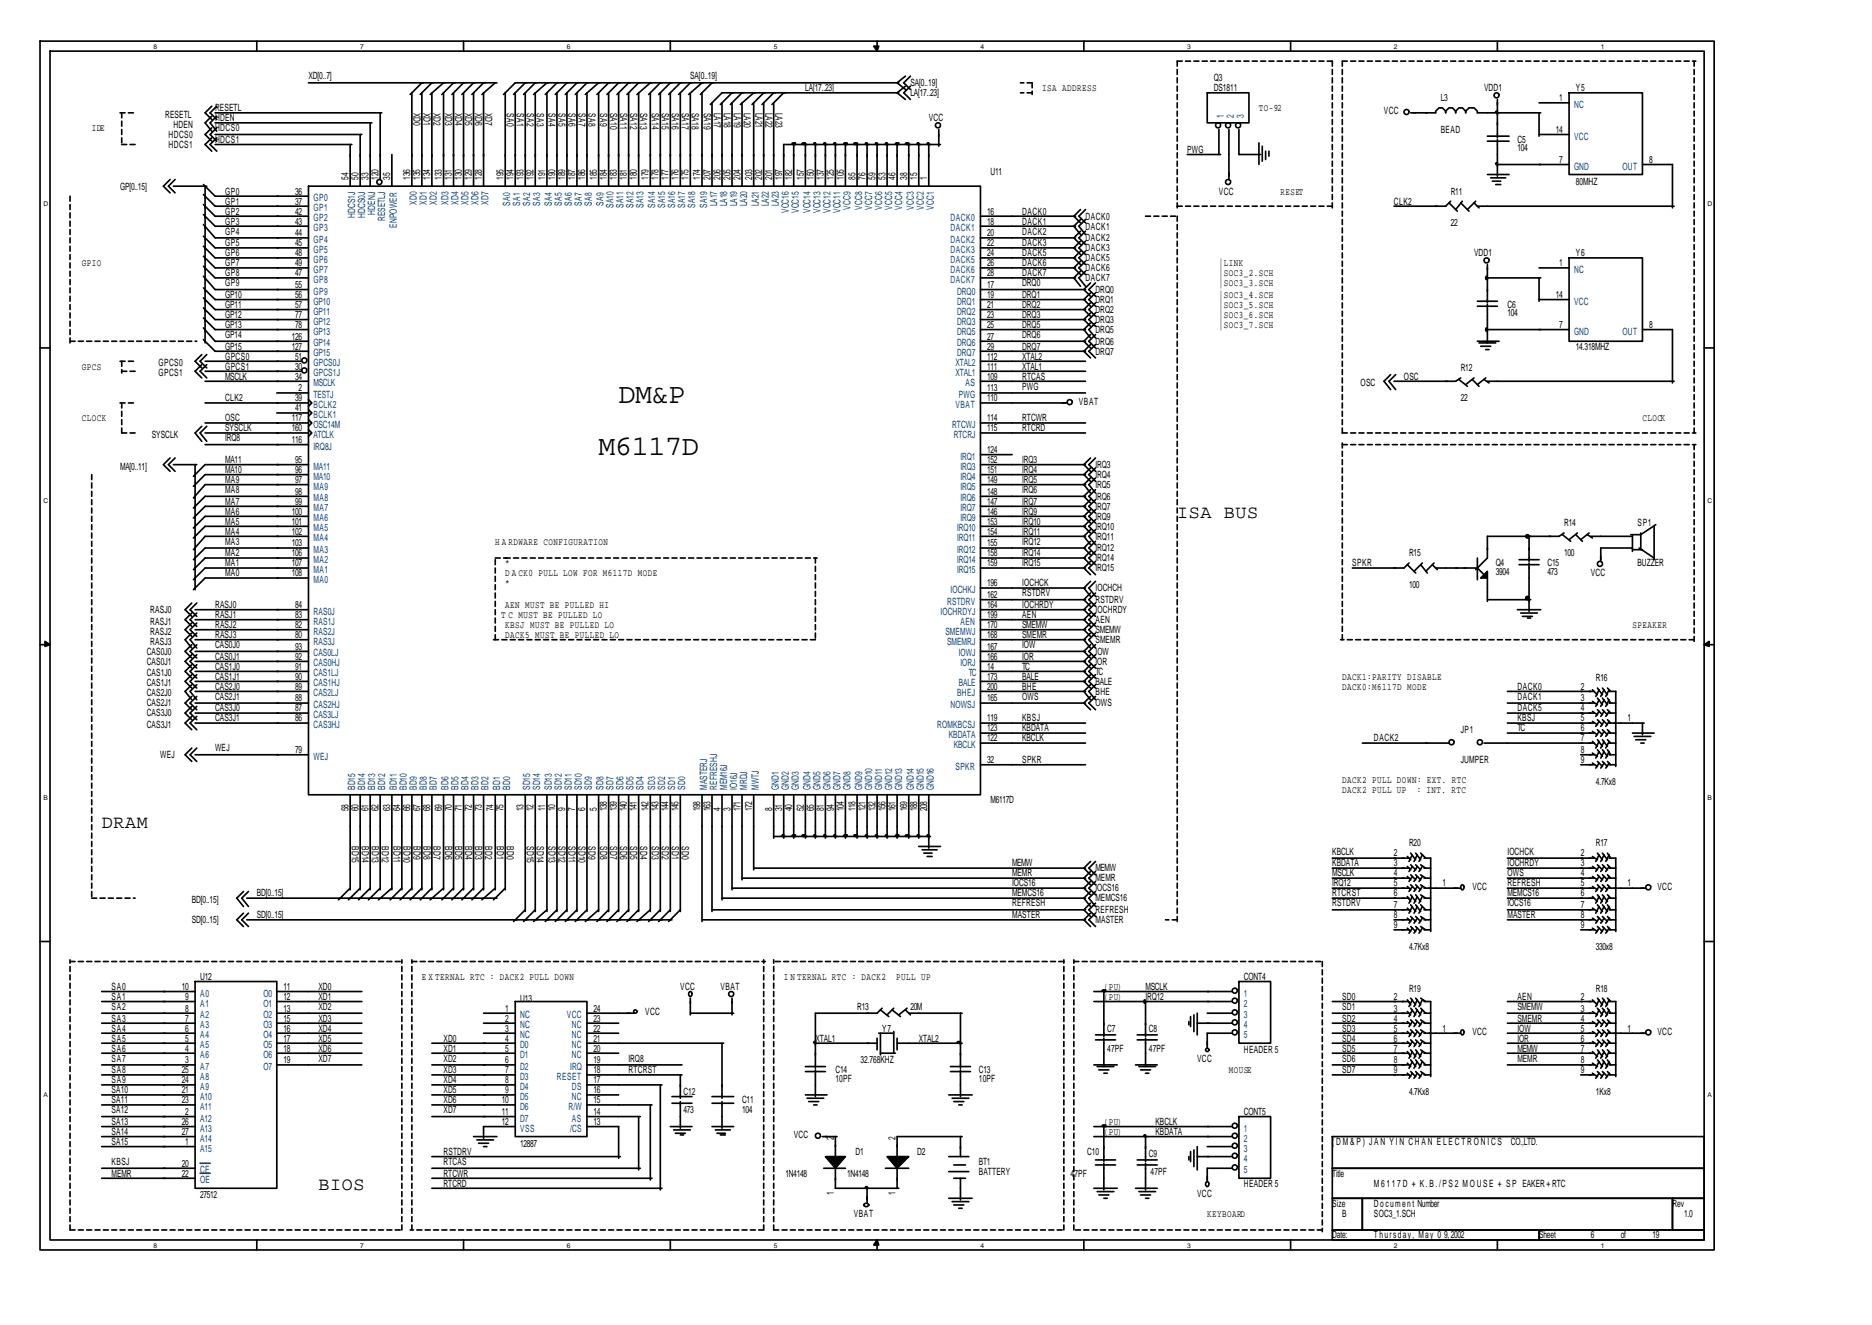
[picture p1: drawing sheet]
<svg xmlns="http://www.w3.org/2000/svg" width="297mm" height="210mm" viewBox="0 0 297 210" stroke-linecap="round" stroke-linejoin="round" font-family="sans-serif">
<defs><g id="words">
<g font-size="4.5">
<text x="98.2" y="63.9">DM&amp;P</text>
<text x="95" y="72.1">M6117D</text>
</g>
<g font-size="2.9">
<text x="186.8" y="82.2">ISA BUS</text>
<text x="16.1" y="131.4">DRAM</text>
<text x="50.5" y="188.8">BIOS</text>
</g>
<g font-size="1.6">
<text x="34.1" y="17.6">RESETL</text>
<text x="48.9" y="12.6">XD[0..7]</text>
<text x="65.6" y="17.9" transform="rotate(90 65.6 17.9)">XD0</text>
<text x="67.2" y="17.9" transform="rotate(90 67.2 17.9)">XD1</text>
<text x="68.8" y="17.9" transform="rotate(90 68.8 17.9)">XD2</text>
<text x="70.6" y="17.9" transform="rotate(90 70.6 17.9)">XD3</text>
<text x="72.2" y="17.9" transform="rotate(90 72.2 17.9)">XD4</text>
<text x="73.8" y="17.9" transform="rotate(90 73.8 17.9)">XD5</text>
<text x="75.4" y="17.9" transform="rotate(90 75.4 17.9)">XD6</text>
<text x="77" y="17.9" transform="rotate(90 77 17.9)">XD7</text>
<text x="80.4" y="17.9" transform="rotate(90 80.4 17.9)">SA0</text>
<text x="82" y="17.9" transform="rotate(90 82 17.9)">SA1</text>
<text x="83.6" y="17.9" transform="rotate(90 83.6 17.9)">SA2</text>
<text x="85.2" y="17.9" transform="rotate(90 85.2 17.9)">SA3</text>
<text x="87" y="17.9" transform="rotate(90 87 17.9)">SA4</text>
<text x="88.6" y="17.9" transform="rotate(90 88.6 17.9)">SA5</text>
<text x="90.2" y="17.9" transform="rotate(90 90.2 17.9)">SA6</text>
<text x="91.8" y="17.9" transform="rotate(90 91.8 17.9)">SA7</text>
<text x="93.4" y="17.9" transform="rotate(90 93.4 17.9)">SA8</text>
<text x="95.2" y="17.9" transform="rotate(90 95.2 17.9)">SA9</text>
<text x="96.8" y="17.9" transform="rotate(90 96.8 17.9)">SA10</text>
<text x="98.4" y="17.9" transform="rotate(90 98.4 17.9)">SA11</text>
<text x="100" y="17.9" transform="rotate(90 100 17.9)">SA12</text>
<text x="101.6" y="17.9" transform="rotate(90 101.6 17.9)">SA13</text>
<text x="103.5" y="17.9" transform="rotate(90 103.5 17.9)">SA14</text>
<text x="105" y="17.9" transform="rotate(90 105 17.9)">SA15</text>
<text x="106.6" y="17.9" transform="rotate(90 106.6 17.9)">SA16</text>
<text x="108.2" y="17.9" transform="rotate(90 108.2 17.9)">SA17</text>
<text x="109.5" y="12.6">SA[0..19]</text>
<text x="109.8" y="17.9" transform="rotate(90 109.8 17.9)">SA18</text>
<text x="111.7" y="17.9" transform="rotate(90 111.7 17.9)">SA19</text>
<text x="113.2" y="17.9" transform="rotate(90 113.2 17.9)">LA17</text>
<text x="114.8" y="17.9" transform="rotate(90 114.8 17.9)">LA18</text>
<text x="116.4" y="17.9" transform="rotate(90 116.4 17.9)">LA19</text>
<text x="118" y="17.9" transform="rotate(90 118 17.9)">LA20</text>
<text x="119.9" y="17.9" transform="rotate(90 119.9 17.9)">LA21</text>
<text x="121.4" y="17.9" transform="rotate(90 121.4 17.9)">LA22</text>
<text x="123" y="17.9" transform="rotate(90 123 17.9)">LA23</text>
<text x="127.8" y="14.5">LA[17..23]</text>
<text x="144.5" y="13.7">SA[0..19]</text>
<text x="144.5" y="15.3">LA[17..23]</text>
<text x="165.4" y="14.5">ISA ADDRESS</text>
<text x="192.6" y="12.9">Q3</text>
<text x="192.6" y="14.5">DS1811</text>
<text x="199.8" y="17.6">TO-92</text>
<text x="228.6" y="16.1">L3</text>
<text x="235.5" y="14.5">VDD1</text>
<text x="247.4" y="16.1">1</text>
<text x="250" y="14.5">Y5</text>
<text x="14.6" y="20.8">IDE</text>
<text x="26.2" y="18.7">RESETL</text>
<text x="26.7" y="21.9">HDCS0</text>
<text x="26.7" y="23.5">HDCS1</text>
<text x="27.5" y="20.3">HDEN</text>
<text x="34.1" y="19.2">HDEN</text>
<text x="34.1" y="20.8">HDCS0</text>
<text x="34.1" y="22.7">HDCS1</text>
<text x="147.4" y="19.2">VCC</text>
<text x="219.6" y="18.2">VCC</text>
<text x="228.6" y="21.1">BEAD</text>
<text x="240.8" y="22.7">C5</text>
<text x="240.8" y="24">104</text>
<text x="246.9" y="21.1">14</text>
<text x="55.3" y="28.5" transform="rotate(-90 55.3 28.5)">54</text>
<text x="56.9" y="28.5" transform="rotate(-90 56.9 28.5)">50</text>
<text x="58.5" y="28.5" transform="rotate(-90 58.5 28.5)">33</text>
<text x="60.1" y="28.5" transform="rotate(-90 60.1 28.5)">120</text>
<text x="61.9" y="28.5" transform="rotate(-90 61.9 28.5)">35</text>
<text x="65.1" y="28.5" transform="rotate(-90 65.1 28.5)">136</text>
<text x="66.7" y="28.5" transform="rotate(-90 66.7 28.5)">135</text>
<text x="68.3" y="28.5" transform="rotate(-90 68.3 28.5)">134</text>
<text x="70.1" y="28.5" transform="rotate(-90 70.1 28.5)">133</text>
<text x="71.7" y="28.5" transform="rotate(-90 71.7 28.5)">131</text>
<text x="73.3" y="28.5" transform="rotate(-90 73.3 28.5)">130</text>
<text x="74.9" y="28.5" transform="rotate(-90 74.9 28.5)">129</text>
<text x="76.5" y="28.5" transform="rotate(-90 76.5 28.5)">128</text>
<text x="79.9" y="28.5" transform="rotate(-90 79.9 28.5)">195</text>
<text x="81.5" y="28.5" transform="rotate(-90 81.5 28.5)">194</text>
<text x="83.1" y="28.5" transform="rotate(-90 83.1 28.5)">193</text>
<text x="84.7" y="28.5" transform="rotate(-90 84.7 28.5)">192</text>
<text x="86.5" y="28.5" transform="rotate(-90 86.5 28.5)">191</text>
<text x="88.1" y="28.5" transform="rotate(-90 88.1 28.5)">190</text>
<text x="89.7" y="28.5" transform="rotate(-90 89.7 28.5)">189</text>
<text x="91.3" y="28.5" transform="rotate(-90 91.3 28.5)">187</text>
<text x="92.9" y="28.5" transform="rotate(-90 92.9 28.5)">186</text>
<text x="94.7" y="28.5" transform="rotate(-90 94.7 28.5)">185</text>
<text x="96.3" y="28.5" transform="rotate(-90 96.3 28.5)">184</text>
<text x="97.9" y="28.5" transform="rotate(-90 97.9 28.5)">183</text>
<text x="99.5" y="28.5" transform="rotate(-90 99.5 28.5)">181</text>
<text x="101.1" y="28.5" transform="rotate(-90 101.1 28.5)">180</text>
<text x="102.9" y="28.5" transform="rotate(-90 102.9 28.5)">179</text>
<text x="104.5" y="28.5" transform="rotate(-90 104.5 28.5)">178</text>
<text x="106.1" y="28.5" transform="rotate(-90 106.1 28.5)">177</text>
<text x="107.7" y="28.5" transform="rotate(-90 107.7 28.5)">176</text>
<text x="109.3" y="28.5" transform="rotate(-90 109.3 28.5)">175</text>
<text x="111.1" y="28.5" transform="rotate(-90 111.1 28.5)">174</text>
<text x="112.7" y="28.5" transform="rotate(-90 112.7 28.5)">207</text>
<text x="114.3" y="28.5" transform="rotate(-90 114.3 28.5)">206</text>
<text x="115.9" y="28.5" transform="rotate(-90 115.9 28.5)">205</text>
<text x="117.5" y="28.5" transform="rotate(-90 117.5 28.5)">204</text>
<text x="119.3" y="28.5" transform="rotate(-90 119.3 28.5)">203</text>
<text x="120.9" y="28.5" transform="rotate(-90 120.9 28.5)">202</text>
<text x="122.5" y="28.5" transform="rotate(-90 122.5 28.5)">201</text>
<text x="124.1" y="28.5" transform="rotate(-90 124.1 28.5)">197</text>
<text x="125.7" y="28.5" transform="rotate(-90 125.7 28.5)">182</text>
<text x="127.5" y="28.5" transform="rotate(-90 127.5 28.5)">157</text>
<text x="129.1" y="28.5" transform="rotate(-90 129.1 28.5)">150</text>
<text x="130.7" y="28.5" transform="rotate(-90 130.7 28.5)">137</text>
<text x="132.3" y="28.5" transform="rotate(-90 132.3 28.5)">125</text>
<text x="133.9" y="28.5" transform="rotate(-90 133.9 28.5)">105</text>
<text x="135.7" y="28.5" transform="rotate(-90 135.7 28.5)">85</text>
<text x="137.3" y="28.5" transform="rotate(-90 137.3 28.5)">76</text>
<text x="138.9" y="28.5" transform="rotate(-90 138.9 28.5)">59</text>
<text x="140.5" y="28.5" transform="rotate(-90 140.5 28.5)">53</text>
<text x="142.1" y="28.5" transform="rotate(-90 142.1 28.5)">46</text>
<text x="143.9" y="28.5" transform="rotate(-90 143.9 28.5)">38</text>
<text x="145.5" y="28.5" transform="rotate(-90 145.5 28.5)">15</text>
<text x="147.1" y="28.5" transform="rotate(-90 147.1 28.5)">1</text>
<text x="157.2" y="27.7">U11</text>
<text x="188.4" y="24.3">PWG</text>
<text x="247.4" y="25.8">7</text>
<text x="250" y="29.3">80MHZ</text>
<text x="261.7" y="25.8">8</text>
<text x="19" y="30.1">GP[0..15]</text>
<text x="35.7" y="30.9">GP0</text>
<text x="35.7" y="32.5">GP1</text>
<text x="35.7" y="34">GP2</text>
<text x="35.7" y="35.6">GP3</text>
<text x="46.8" y="30.9">36</text>
<text x="46.8" y="32.5">37</text>
<text x="46.8" y="34">42</text>
<text x="46.8" y="35.6">43</text>
<text x="156.6" y="34">16</text>
<text x="156.6" y="35.6">18</text>
<text x="162.2" y="34">DACK0</text>
<text x="162.2" y="35.6">DACK1</text>
<text x="172.2" y="34.8">DACK0</text>
<text x="193.4" y="30.9">VCC</text>
<text x="203.2" y="30.9">RESET</text>
<text x="221.2" y="32.5">CLK2</text>
<text x="230.2" y="30.9">R11</text>
<text x="230.2" y="35.9">22</text>
<text x="35.7" y="37.2">GP4</text>
<text x="35.7" y="39.1">GP5</text>
<text x="35.7" y="40.7">GP6</text>
<text x="46.8" y="37.5">44</text>
<text x="46.8" y="39.1">45</text>
<text x="46.8" y="40.7">48</text>
<text x="156.6" y="37.5">20</text>
<text x="156.6" y="39.1">22</text>
<text x="156.6" y="40.7">24</text>
<text x="162.2" y="37.2">DACK2</text>
<text x="162.2" y="39.1">DACK3</text>
<text x="162.2" y="40.7">DACK5</text>
<text x="172.2" y="36.4">DACK1</text>
<text x="172.2" y="38.3">DACK2</text>
<text x="172.2" y="39.9">DACK3</text>
<text x="172.2" y="41.5">DACK5</text>
<text x="233.9" y="40.7">VDD1</text>
<text x="250" y="40.7">Y6</text>
<text x="13" y="42.2">GPIO</text>
<text x="35.7" y="42.2">GP7</text>
<text x="35.7" y="43.8">GP8</text>
<text x="35.7" y="45.4">GP9</text>
<text x="35.7" y="47.3">GP10</text>
<text x="46.8" y="42.2">49</text>
<text x="46.8" y="43.8">47</text>
<text x="46.8" y="45.7">55</text>
<text x="46.8" y="47.3">56</text>
<text x="156.6" y="42.2">26</text>
<text x="156.6" y="43.8">28</text>
<text x="156.6" y="45.7">17</text>
<text x="156.6" y="47.3">19</text>
<text x="162.2" y="42.2">DACK6</text>
<text x="162.2" y="43.8">DACK7</text>
<text x="162.2" y="45.4">DRQ0</text>
<text x="162.2" y="47.3">DRQ1</text>
<text x="172.2" y="43">DACK6</text>
<text x="172.2" y="44.6">DACK7</text>
<text x="173.8" y="46.5">DRQ0</text>
<text x="193.4" y="42.2">|LINK</text>
<text x="193.4" y="43.8">|SOC3_2.SCH</text>
<text x="193.4" y="45.4">|SOC3_3.SCH</text>
<text x="193.4" y="47.3">|SOC3_4.SCH</text>
<text x="246.9" y="47.3">14</text>
<text x="247.4" y="42.2">1</text>
<text x="35.7" y="48.9">GP11</text>
<text x="35.7" y="50.4">GP12</text>
<text x="35.7" y="52">GP13</text>
<text x="35.7" y="53.6">GP14</text>
<text x="46.3" y="53.9">126</text>
<text x="46.8" y="48.9">57</text>
<text x="46.8" y="50.4">77</text>
<text x="46.8" y="52">78</text>
<text x="156.6" y="48.9">21</text>
<text x="156.6" y="50.4">23</text>
<text x="156.6" y="52">25</text>
<text x="156.6" y="53.9">27</text>
<text x="162.2" y="48.9">DRQ2</text>
<text x="162.2" y="50.4">DRQ3</text>
<text x="162.2" y="52">DRQ5</text>
<text x="162.2" y="53.6">DRQ6</text>
<text x="173.8" y="48.1">DRQ1</text>
<text x="173.8" y="49.7">DRQ2</text>
<text x="173.8" y="51.2">DRQ3</text>
<text x="173.8" y="52.8">DRQ5</text>
<text x="193.4" y="48.9">|SOC3_5.SCH</text>
<text x="193.4" y="50.4">|SOC3_6.SCH</text>
<text x="193.4" y="52">|SOC3_7.SCH</text>
<text x="239.2" y="48.9">C6</text>
<text x="239.2" y="50.2">104</text>
<text x="247.4" y="52">7</text>
<text x="261.7" y="52">8</text>
<text x="13" y="58.6">GPCS</text>
<text x="25.1" y="58.1">GPCS0</text>
<text x="25.1" y="59.7">GPCS1</text>
<text x="35.7" y="55.5">GP15</text>
<text x="35.7" y="57.1">GPCS0</text>
<text x="35.7" y="58.6">GPCS1</text>
<text x="46.3" y="55.5">127</text>
<text x="46.8" y="57.1">51</text>
<text x="46.8" y="58.6">30</text>
<text x="156.6" y="55.5">29</text>
<text x="156.6" y="57.1">112</text>
<text x="156.6" y="58.6">111</text>
<text x="162.2" y="55.5">DRQ7</text>
<text x="162.2" y="57.1">XTAL2</text>
<text x="162.2" y="58.6">XTAL1</text>
<text x="173.8" y="54.7">DRQ6</text>
<text x="173.8" y="56.3">DRQ7</text>
<text x="231.8" y="58.9">R12</text>
<text x="250" y="55.5">14.318MHZ</text>
<text x="35.7" y="60.2">MSCLK</text>
<text x="35.7" y="63.7">CLK2</text>
<text x="46.8" y="65.3">41</text>
<text x="46.8" y="63.7">39</text>
<text x="46.8" y="60.2">34</text>
<text x="47.4" y="62.1">2</text>
<text x="156.6" y="60.2">109</text>
<text x="156.6" y="62.1">113</text>
<text x="156.6" y="63.7">110</text>
<text x="162.2" y="60.2">RTCAS</text>
<text x="162.2" y="61.8">PWG</text>
<text x="171.2" y="64.2">VBAT</text>
<text x="215.9" y="61.3">OSC</text>
<text x="222.8" y="60.2">OSC</text>
<text x="231.8" y="63.7">22</text>
<text x="13" y="66.9">CLOCK</text>
<text x="24.1" y="69.5">SYSCLK</text>
<text x="35.7" y="66.9">OSC</text>
<text x="35.7" y="68.4">SYSCLK</text>
<text x="35.7" y="70">IRQ8</text>
<text x="46.3" y="70.3">116</text>
<text x="46.3" y="68.4">160</text>
<text x="46.3" y="66.9">117</text>
<text x="156.6" y="71.9">124</text>
<text x="156.6" y="66.9">114</text>
<text x="156.6" y="68.4">115</text>
<text x="162.2" y="66.9">RTCWR</text>
<text x="162.2" y="68.4">RTCRD</text>
<text x="260.6" y="66.9">CLOCK</text>
<text x="19" y="74.5">MA[0..11]</text>
<text x="35.7" y="73.5">MA11</text>
<text x="35.7" y="75.1">MA10</text>
<text x="35.7" y="76.6">MA9</text>
<text x="46.8" y="75.1">96</text>
<text x="46.8" y="76.6">97</text>
<text x="46.8" y="73.5">95</text>
<text x="156.6" y="73.5">152</text>
<text x="156.6" y="75.1">151</text>
<text x="156.6" y="76.6">149</text>
<text x="162.2" y="73.5">IRQ3</text>
<text x="162.2" y="75.1">IRQ4</text>
<text x="162.2" y="76.6">IRQ5</text>
<text x="173.8" y="74.3">IRQ3</text>
<text x="173.8" y="75.8">IRQ4</text>
<text x="173.8" y="77.4">IRQ5</text>
<text x="35.7" y="78.2">MA8</text>
<text x="35.7" y="80.1">MA7</text>
<text x="35.7" y="81.7">MA6</text>
<text x="35.7" y="83.3">MA5</text>
<text x="46.3" y="81.7">100</text>
<text x="46.3" y="83.3">101</text>
<text x="46.8" y="78.5">98</text>
<text x="46.8" y="80.1">99</text>
<text x="156.6" y="78.5">148</text>
<text x="156.6" y="80.1">147</text>
<text x="156.6" y="81.7">146</text>
<text x="156.6" y="83.3">153</text>
<text x="162.2" y="78.2">IRQ6</text>
<text x="162.2" y="80.1">IRQ7</text>
<text x="162.2" y="81.7">IRQ9</text>
<text x="162.2" y="83.3">IRQ10</text>
<text x="173.8" y="79.3">IRQ6</text>
<text x="173.8" y="80.9">IRQ7</text>
<text x="173.8" y="82.5">IRQ9</text>
<text x="248.2" y="83.5">R14</text>
<text x="259.8" y="83.5">SP1</text>
<text x="35.7" y="84.8">MA4</text>
<text x="35.7" y="86.4">MA3</text>
<text x="35.7" y="88.3">MA2</text>
<text x="35.7" y="89.9">MA1</text>
<text x="46.3" y="84.8">102</text>
<text x="46.3" y="86.7">103</text>
<text x="46.3" y="88.3">106</text>
<text x="46.3" y="89.9">107</text>
<text x="78.6" y="86.4">H A RDWARE CONFIGURATION</text>
<text x="80.2" y="89.9">*</text>
<text x="156.6" y="84.8">154</text>
<text x="156.6" y="86.7">155</text>
<text x="156.6" y="88.3">158</text>
<text x="156.6" y="89.9">159</text>
<text x="162.2" y="84.8">IRQ11</text>
<text x="162.2" y="86.4">IRQ12</text>
<text x="162.2" y="88.3">IRQ14</text>
<text x="162.2" y="89.9">IRQ15</text>
<text x="173.8" y="84">IRQ10</text>
<text x="173.8" y="85.6">IRQ11</text>
<text x="173.8" y="87.5">IRQ12</text>
<text x="173.8" y="89.1">IRQ14</text>
<text x="214.6" y="89.9">SPKR</text>
<text x="223.6" y="88.3">R15</text>
<text x="237.3" y="89.9">Q4</text>
<text x="245.5" y="89.9">C15</text>
<text x="248.2" y="88.3">100</text>
<text x="259.8" y="89.9">BUZZER</text>
<text x="35.7" y="91.5">MA0</text>
<text x="46.3" y="91.5">108</text>
<text x="80.2" y="91.5">D A CK0 PULL LOW FOR M6117D MODE</text>
<text x="80.2" y="93">*</text>
<text x="156.6" y="93">196</text>
<text x="156.6" y="94.9">162</text>
<text x="162.2" y="93">IOCHCK</text>
<text x="162.2" y="94.6">RSTDRV</text>
<text x="173.8" y="90.7">IRQ15</text>
<text x="173.8" y="93.8">IOCHCH</text>
<text x="173.8" y="95.7">RSTDRV</text>
<text x="223.6" y="93.3">100</text>
<text x="237.3" y="91.2">3904</text>
<text x="245.5" y="91.2">473</text>
<text x="252.4" y="91.5">VCC</text>
<text x="23.8" y="97.3">RASJ0</text>
<text x="23.8" y="99.1">RASJ1</text>
<text x="23.8" y="100.7">RASJ2</text>
<text x="34.1" y="96.5">RASJ0</text>
<text x="34.1" y="98.1">RASJ1</text>
<text x="34.1" y="99.7">RASJ2</text>
<text x="34.1" y="101.2">RASJ3</text>
<text x="46.8" y="96.5">84</text>
<text x="46.8" y="98.1">83</text>
<text x="46.8" y="101.2">80</text>
<text x="46.8" y="99.7">82</text>
<text x="79.5" y="98.1">T C MUST BE PULLED LO</text>
<text x="80.2" y="96.5">AEN MUST BE PULLED HI</text>
<text x="80.2" y="99.7">KBSJ MUST BE PULLED LO</text>
<text x="80.2" y="101.2">DACK5 MUST BE PULLED LO</text>
<text x="156.6" y="96.5">164</text>
<text x="156.6" y="98.1">199</text>
<text x="156.6" y="99.7">170</text>
<text x="156.6" y="101.2">168</text>
<text x="162.2" y="96.5">IOCHRDY</text>
<text x="162.2" y="98.1">AEN</text>
<text x="162.2" y="99.7">SMEMW</text>
<text x="162.2" y="101.2">SMEMR</text>
<text x="173.8" y="97.3">IOCHRDY</text>
<text x="173.8" y="98.9">AEN</text>
<text x="173.8" y="100.5">SMEMW</text>
<text x="259" y="99.7">SPEAKER</text>
<text x="23.3" y="103.9">CAS0J0</text>
<text x="23.3" y="105.5">CAS0J1</text>
<text x="23.3" y="107.3">CAS1J0</text>
<text x="23.8" y="102.3">RASJ3</text>
<text x="34.1" y="102.8">CAS0J0</text>
<text x="34.1" y="104.7">CAS0J1</text>
<text x="34.1" y="106.3">CAS1J0</text>
<text x="34.1" y="107.9">CAS1J1</text>
<text x="46.8" y="103.1">93</text>
<text x="46.8" y="104.7">92</text>
<text x="46.8" y="106.3">91</text>
<text x="46.8" y="107.9">90</text>
<text x="156.6" y="103.1">167</text>
<text x="156.6" y="104.7">166</text>
<text x="156.6" y="106.3">14</text>
<text x="156.6" y="107.9">173</text>
<text x="162.2" y="102.8">IOW</text>
<text x="162.2" y="104.7">IOR</text>
<text x="162.2" y="106.3">TC</text>
<text x="162.2" y="107.9">BALE</text>
<text x="173.8" y="102">SMEMR</text>
<text x="173.8" y="103.9">IOW</text>
<text x="173.8" y="105.5">IOR</text>
<text x="173.8" y="107.1">TC</text>
<text x="213" y="107.9">DACK1:PARITY DISABLE</text>
<text x="23.3" y="108.9">CAS1J1</text>
<text x="23.3" y="110.5">CAS2J0</text>
<text x="23.3" y="112.1">CAS2J1</text>
<text x="23.3" y="113.7">CAS3J0</text>
<text x="34.1" y="109.4">CAS2J0</text>
<text x="34.1" y="111">CAS2J1</text>
<text x="34.1" y="112.9">CAS3J0</text>
<text x="46.8" y="109.4">89</text>
<text x="46.8" y="111.3">88</text>
<text x="46.8" y="112.9">87</text>
<text x="156.6" y="109.4">200</text>
<text x="156.6" y="111.3">165</text>
<text x="162.2" y="109.4">BHE</text>
<text x="162.2" y="111">OWS</text>
<text x="173.8" y="108.7">BALE</text>
<text x="173.8" y="110.2">BHE</text>
<text x="173.8" y="112.1">OWS</text>
<text x="213" y="109.4">DACK0:M6117D MODE</text>
<text x="240.8" y="109.4">DACK0</text>
<text x="240.8" y="111">DACK1</text>
<text x="240.8" y="112.9">DACK5</text>
<text x="250.8" y="109.4">2</text>
<text x="250.8" y="111.3">3</text>
<text x="250.8" y="112.9">4</text>
<text x="253.2" y="108.1">R16</text>
<text x="23.3" y="115.5">CAS3J1</text>
<text x="34.1" y="114.5">CAS3J1</text>
<text x="34.1" y="119.2">WEJ</text>
<text x="46.8" y="114.5">86</text>
<text x="46.8" y="119.5">79</text>
<text x="156.6" y="114.5">119</text>
<text x="156.6" y="116.1">123</text>
<text x="156.6" y="117.7">122</text>
<text x="162.2" y="114.5">KBSJ</text>
<text x="162.2" y="116.1">KBDATA</text>
<text x="162.2" y="117.7">KBCLK</text>
<text x="218" y="117.7">DACK2</text>
<text x="231.8" y="116.3">JP1</text>
<text x="240.8" y="114.5">KBSJ</text>
<text x="240.8" y="116.1">TC</text>
<text x="250.8" y="114.5">5</text>
<text x="250.8" y="116.1">6</text>
<text x="250.8" y="117.7">7</text>
<text x="250.8" y="119.5">8</text>
<text x="258.2" y="114.5">1</text>
<text x="25.4" y="120.3">WEJ</text>
<text x="156.6" y="121.1">32</text>
<text x="162.2" y="121.1">SPKR</text>
<text x="213" y="125.9">DACK2 PULL UP</text>
<text x="213" y="124.3">DACK2 PULL DOWN: EXT. RTC</text>
<text x="224.8" y="125.9">: INT. RTC</text>
<text x="231.8" y="121.1">JUMPER</text>
<text x="250.8" y="121.1">9</text>
<text x="253.2" y="124.5">4.7Kx8</text>
<text x="55.3" y="128.8" transform="rotate(-90 55.3 128.8)">58</text>
<text x="56.9" y="128.8" transform="rotate(-90 56.9 128.8)">60</text>
<text x="58.5" y="128.8" transform="rotate(-90 58.5 128.8)">61</text>
<text x="60.1" y="128.8" transform="rotate(-90 60.1 128.8)">62</text>
<text x="61.9" y="128.8" transform="rotate(-90 61.9 128.8)">63</text>
<text x="63.5" y="128.8" transform="rotate(-90 63.5 128.8)">64</text>
<text x="65.1" y="128.8" transform="rotate(-90 65.1 128.8)">66</text>
<text x="66.7" y="128.8" transform="rotate(-90 66.7 128.8)">67</text>
<text x="68.3" y="128.8" transform="rotate(-90 68.3 128.8)">68</text>
<text x="70.1" y="128.8" transform="rotate(-90 70.1 128.8)">69</text>
<text x="71.7" y="128.8" transform="rotate(-90 71.7 128.8)">70</text>
<text x="73.3" y="128.8" transform="rotate(-90 73.3 128.8)">71</text>
<text x="74.9" y="128.8" transform="rotate(-90 74.9 128.8)">72</text>
<text x="76.5" y="128.8" transform="rotate(-90 76.5 128.8)">73</text>
<text x="78.3" y="128.8" transform="rotate(-90 78.3 128.8)">74</text>
<text x="79.9" y="128.8" transform="rotate(-90 79.9 128.8)">75</text>
<text x="83.1" y="128.8" transform="rotate(-90 83.1 128.8)">13</text>
<text x="84.7" y="128.8" transform="rotate(-90 84.7 128.8)">12</text>
<text x="86.5" y="128.8" transform="rotate(-90 86.5 128.8)">11</text>
<text x="88.1" y="128.8" transform="rotate(-90 88.1 128.8)">10</text>
<text x="89.7" y="128.8" transform="rotate(-90 89.7 128.8)">9</text>
<text x="91.3" y="128.8" transform="rotate(-90 91.3 128.8)">7</text>
<text x="92.9" y="128.8" transform="rotate(-90 92.9 128.8)">6</text>
<text x="94.7" y="128.8" transform="rotate(-90 94.7 128.8)">5</text>
<text x="96.3" y="128.8" transform="rotate(-90 96.3 128.8)">138</text>
<text x="97.9" y="128.8" transform="rotate(-90 97.9 128.8)">139</text>
<text x="99.5" y="128.8" transform="rotate(-90 99.5 128.8)">140</text>
<text x="101.1" y="128.8" transform="rotate(-90 101.1 128.8)">141</text>
<text x="102.9" y="128.8" transform="rotate(-90 102.9 128.8)">142</text>
<text x="104.5" y="128.8" transform="rotate(-90 104.5 128.8)">143</text>
<text x="106.1" y="128.8" transform="rotate(-90 106.1 128.8)">144</text>
<text x="107.7" y="128.8" transform="rotate(-90 107.7 128.8)">145</text>
<text x="111.1" y="128.8" transform="rotate(-90 111.1 128.8)">198</text>
<text x="112.7" y="128.8" transform="rotate(-90 112.7 128.8)">163</text>
<text x="114.3" y="128.8" transform="rotate(-90 114.3 128.8)">4</text>
<text x="115.9" y="128.8" transform="rotate(-90 115.9 128.8)">3</text>
<text x="117.5" y="128.8" transform="rotate(-90 117.5 128.8)">171</text>
<text x="119.3" y="128.8" transform="rotate(-90 119.3 128.8)">172</text>
<text x="122.5" y="128.8" transform="rotate(-90 122.5 128.8)">8</text>
<text x="124.1" y="128.8" transform="rotate(-90 124.1 128.8)">31</text>
<text x="125.7" y="128.8" transform="rotate(-90 125.7 128.8)">40</text>
<text x="127.5" y="128.8" transform="rotate(-90 127.5 128.8)">52</text>
<text x="129.1" y="128.8" transform="rotate(-90 129.1 128.8)">65</text>
<text x="130.7" y="128.8" transform="rotate(-90 130.7 128.8)">81</text>
<text x="132.3" y="128.8" transform="rotate(-90 132.3 128.8)">94</text>
<text x="133.9" y="128.8" transform="rotate(-90 133.9 128.8)">104</text>
<text x="135.7" y="128.8" transform="rotate(-90 135.7 128.8)">118</text>
<text x="137.3" y="128.8" transform="rotate(-90 137.3 128.8)">121</text>
<text x="138.9" y="128.8" transform="rotate(-90 138.9 128.8)">132</text>
<text x="140.5" y="128.8" transform="rotate(-90 140.5 128.8)">156</text>
<text x="142.1" y="128.8" transform="rotate(-90 142.1 128.8)">161</text>
<text x="143.9" y="128.8" transform="rotate(-90 143.9 128.8)">169</text>
<text x="145.5" y="128.8" transform="rotate(-90 145.5 128.8)">188</text>
<text x="147.1" y="128.8" transform="rotate(-90 147.1 128.8)">208</text>
<text x="157.2" y="127.4">M6117D</text>
<text x="55.8" y="134.3" transform="rotate(90 55.8 134.3)">BD15</text>
<text x="57.4" y="134.3" transform="rotate(90 57.4 134.3)">BD14</text>
<text x="59" y="134.3" transform="rotate(90 59 134.3)">BD13</text>
<text x="60.6" y="134.3" transform="rotate(90 60.6 134.3)">BD12</text>
<text x="62.4" y="134.3" transform="rotate(90 62.4 134.3)">BD11</text>
<text x="64" y="134.3" transform="rotate(90 64 134.3)">BD10</text>
<text x="65.6" y="134.3" transform="rotate(90 65.6 134.3)">BD9</text>
<text x="67.2" y="134.3" transform="rotate(90 67.2 134.3)">BD8</text>
<text x="68.8" y="134.3" transform="rotate(90 68.8 134.3)">BD7</text>
<text x="70.6" y="134.3" transform="rotate(90 70.6 134.3)">BD6</text>
<text x="72.2" y="134.3" transform="rotate(90 72.2 134.3)">BD5</text>
<text x="73.8" y="134.3" transform="rotate(90 73.8 134.3)">BD4</text>
<text x="75.4" y="134.3" transform="rotate(90 75.4 134.3)">BD3</text>
<text x="77" y="134.3" transform="rotate(90 77 134.3)">BD2</text>
<text x="78.8" y="134.3" transform="rotate(90 78.8 134.3)">BD1</text>
<text x="80.4" y="134.3" transform="rotate(90 80.4 134.3)">BD0</text>
<text x="83.6" y="134.3" transform="rotate(90 83.6 134.3)">SD15</text>
<text x="85.2" y="134.3" transform="rotate(90 85.2 134.3)">SD14</text>
<text x="87" y="134.3" transform="rotate(90 87 134.3)">SD13</text>
<text x="88.6" y="134.3" transform="rotate(90 88.6 134.3)">SD12</text>
<text x="90.2" y="134.3" transform="rotate(90 90.2 134.3)">SD11</text>
<text x="91.8" y="134.3" transform="rotate(90 91.8 134.3)">SD10</text>
<text x="93.4" y="134.3" transform="rotate(90 93.4 134.3)">SD9</text>
<text x="95.2" y="134.3" transform="rotate(90 95.2 134.3)">SD8</text>
<text x="96.8" y="134.3" transform="rotate(90 96.8 134.3)">SD7</text>
<text x="98.4" y="134.3" transform="rotate(90 98.4 134.3)">SD6</text>
<text x="100" y="134.3" transform="rotate(90 100 134.3)">SD5</text>
<text x="101.6" y="134.3" transform="rotate(90 101.6 134.3)">SD4</text>
<text x="103.5" y="134.3" transform="rotate(90 103.5 134.3)">SD3</text>
<text x="105" y="134.3" transform="rotate(90 105 134.3)">SD2</text>
<text x="106.6" y="134.3" transform="rotate(90 106.6 134.3)">SD1</text>
<text x="108.2" y="134.3" transform="rotate(90 108.2 134.3)">SD0</text>
<text x="160.6" y="137.5">MEMW</text>
<text x="211.4" y="135.6">KBCLK</text>
<text x="211.4" y="137.5">KBDATA</text>
<text x="221.2" y="135.9">2</text>
<text x="221.2" y="137.5">3</text>
<text x="223.6" y="134.3">R20</text>
<text x="239.2" y="135.6">IOCHCK</text>
<text x="239.2" y="137.5">IOCHRDY</text>
<text x="250.8" y="135.9">2</text>
<text x="250.8" y="137.5">3</text>
<text x="253.2" y="134.3">R17</text>
<text x="30.4" y="143.3">BD[0..15]</text>
<text x="40.7" y="142.3">BD[0..15]</text>
<text x="160.6" y="139.1">MEMR</text>
<text x="160.6" y="140.7">IOCS16</text>
<text x="160.6" y="142.3">MEMCS16</text>
<text x="160.6" y="143.8">REFRESH</text>
<text x="173.8" y="138.3">MEMW</text>
<text x="173.8" y="139.9">MEMR</text>
<text x="173.8" y="141.5">IOCS16</text>
<text x="173.8" y="143.1">MEMCS16</text>
<text x="211.4" y="139.1">MSCLK</text>
<text x="211.4" y="140.7">IRQ12</text>
<text x="211.4" y="142.3">RTCRST</text>
<text x="211.4" y="143.8">RSTDRV</text>
<text x="221.2" y="139.1">4</text>
<text x="221.2" y="140.7">5</text>
<text x="221.2" y="142.3">6</text>
<text x="228.9" y="140.7">1</text>
<text x="233.6" y="141.2">VCC</text>
<text x="239.2" y="139.1">OWS</text>
<text x="239.2" y="140.7">REFRESH</text>
<text x="239.2" y="142.3">MEMCS16</text>
<text x="239.2" y="143.8">IOCS16</text>
<text x="250.8" y="139.1">4</text>
<text x="250.8" y="140.7">5</text>
<text x="250.8" y="142.3">6</text>
<text x="258.2" y="140.7">1</text>
<text x="263" y="141.2">VCC</text>
<text x="30.4" y="146.5">SD[0..15]</text>
<text x="40.7" y="145.7">SD[0..15]</text>
<text x="160.6" y="145.7">MASTER</text>
<text x="173.8" y="144.9">REFRESH</text>
<text x="173.8" y="146.5">MASTER</text>
<text x="221.2" y="144.1">7</text>
<text x="221.2" y="145.7">8</text>
<text x="221.2" y="147.3">9</text>
<text x="239.2" y="145.7">MASTER</text>
<text x="250.8" y="144.1">7</text>
<text x="250.8" y="145.7">8</text>
<text x="250.8" y="147.3">9</text>
<text x="31.7" y="155.5">U12</text>
<text x="66.9" y="155.5">E X TERNAL RTC : DACK2 PULL DOWN</text>
<text x="124.4" y="155.5">I N TERNAL RTC : DACK2</text>
<text x="142.2" y="155.5">PULL UP</text>
<text x="197.4" y="155.5">CONT4</text>
<text x="223.6" y="150.7">4.7Kx8</text>
<text x="253.2" y="150.7">330x8</text>
<text x="17.7" y="157.1">SA0</text>
<text x="17.7" y="158.7">SA1</text>
<text x="17.7" y="160.2">SA2</text>
<text x="28.8" y="157.1">10</text>
<text x="29.4" y="158.7">9</text>
<text x="29.4" y="160.5">8</text>
<text x="45" y="157.1">11</text>
<text x="45" y="158.7">12</text>
<text x="45" y="160.5">13</text>
<text x="50.5" y="157.1">XD0</text>
<text x="50.5" y="158.7">XD1</text>
<text x="50.5" y="160.2">XD2</text>
<text x="80.2" y="160.5">1</text>
<text x="82.5" y="158.9">U13</text>
<text x="94.2" y="160.5">24</text>
<text x="102.4" y="161">VCC</text>
<text x="107.9" y="157.1">VCC</text>
<text x="114.3" y="157.1">VBAT</text>
<text x="136" y="160.2">R13</text>
<text x="144.5" y="160.2">20M</text>
<text x="175.2" y="157.1">(PU)</text>
<text x="175.2" y="158.7">(PU)</text>
<text x="181.8" y="157.1">MSCLK</text>
<text x="181.8" y="158.7">IRQ12</text>
<text x="213" y="158.7">SD0</text>
<text x="213" y="160.2">SD1</text>
<text x="221.2" y="158.7">2</text>
<text x="221.2" y="160.5">3</text>
<text x="223.6" y="157.3">R19</text>
<text x="240.8" y="158.7">AEN</text>
<text x="240.8" y="160.2">SMEMW</text>
<text x="250.8" y="158.7">2</text>
<text x="250.8" y="160.5">3</text>
<text x="253.2" y="157.3">R18</text>
<text x="17.7" y="165.3">SA5</text>
<text x="17.7" y="166.9">SA6</text>
<text x="17.7" y="162.1">SA3</text>
<text x="17.7" y="163.7">SA4</text>
<text x="29.4" y="162.1">7</text>
<text x="29.4" y="163.7">6</text>
<text x="29.4" y="165.3">5</text>
<text x="29.4" y="166.9">4</text>
<text x="45" y="162.1">15</text>
<text x="45" y="163.7">16</text>
<text x="45" y="165.3">17</text>
<text x="45" y="166.9">18</text>
<text x="50.5" y="163.7">XD4</text>
<text x="50.5" y="165.3">XD5</text>
<text x="50.5" y="166.9">XD6</text>
<text x="50.5" y="162.1">XD3</text>
<text x="70.4" y="165.3">XD0</text>
<text x="70.4" y="166.9">XD1</text>
<text x="80.2" y="162.1">2</text>
<text x="80.2" y="163.7">3</text>
<text x="80.2" y="165.3">4</text>
<text x="80.2" y="166.9">5</text>
<text x="94.2" y="166.9">20</text>
<text x="94.2" y="165.3">21</text>
<text x="94.2" y="163.7">22</text>
<text x="94.2" y="162.1">23</text>
<text x="129.4" y="165.3">XTAL1</text>
<text x="140" y="163.7">Y7</text>
<text x="145.8" y="165.3">XTAL2</text>
<text x="175.7" y="163.7">C7</text>
<text x="175.7" y="166.9">47PF</text>
<text x="182.3" y="163.7">C8</text>
<text x="182.3" y="166.9">47PF</text>
<text x="197.4" y="167.1">HEADER 5</text>
<text x="213" y="163.7">SD3</text>
<text x="213" y="165.3">SD4</text>
<text x="213" y="166.9">SD5</text>
<text x="213" y="162.1">SD2</text>
<text x="221.2" y="162.1">4</text>
<text x="221.2" y="163.7">5</text>
<text x="221.2" y="165.3">6</text>
<text x="221.2" y="166.9">7</text>
<text x="228.9" y="163.7">1</text>
<text x="233.6" y="164.2">VCC</text>
<text x="240.8" y="163.7">IOW</text>
<text x="240.8" y="165.3">IOR</text>
<text x="240.8" y="166.9">MEMW</text>
<text x="240.8" y="162.1">SMEMR</text>
<text x="250.8" y="162.1">4</text>
<text x="250.8" y="163.7">5</text>
<text x="250.8" y="165.3">6</text>
<text x="250.8" y="166.9">7</text>
<text x="258.2" y="163.7">1</text>
<text x="263" y="164.2">VCC</text>
<text x="17.7" y="168.5">SA7</text>
<text x="17.7" y="170.3">SA8</text>
<text x="17.7" y="171.9">SA9</text>
<text x="17.7" y="173.5">SA10</text>
<text x="28.8" y="170.3">25</text>
<text x="28.8" y="171.9">24</text>
<text x="28.8" y="173.5">21</text>
<text x="29.4" y="168.7">3</text>
<text x="45" y="168.7">19</text>
<text x="50.5" y="168.5">XD7</text>
<text x="70.4" y="168.5">XD2</text>
<text x="70.4" y="170.3">XD3</text>
<text x="70.4" y="171.9">XD4</text>
<text x="70.4" y="173.5">XD5</text>
<text x="80.2" y="168.7">6</text>
<text x="80.2" y="170.3">7</text>
<text x="80.2" y="171.9">8</text>
<text x="80.2" y="173.5">9</text>
<text x="94.2" y="173.5">16</text>
<text x="94.2" y="171.9">17</text>
<text x="94.2" y="170.3">18</text>
<text x="94.2" y="168.7">19</text>
<text x="99.7" y="168.5">IRQ8</text>
<text x="99.7" y="170.3">RTCRST</text>
<text x="108.5" y="173.7">C12</text>
<text x="132.6" y="170.3">C14</text>
<text x="132.6" y="171.6">10PF</text>
<text x="136.5" y="168.7">32.768KHZ</text>
<text x="155.3" y="170.3">C13</text>
<text x="155.3" y="171.6">10PF</text>
<text x="190" y="168.5">VCC</text>
<text x="195" y="170.3">MOUSE</text>
<text x="213" y="168.5">SD6</text>
<text x="213" y="170.3">SD7</text>
<text x="221.2" y="168.7">8</text>
<text x="221.2" y="170.3">9</text>
<text x="223.6" y="173.7">4.7Kx8</text>
<text x="240.8" y="168.5">MEMR</text>
<text x="250.8" y="168.7">8</text>
<text x="250.8" y="170.3">9</text>
<text x="253.2" y="173.7">1Kx8</text>
<text x="17.7" y="175.1">SA11</text>
<text x="17.7" y="176.7">SA12</text>
<text x="17.7" y="178.5">SA13</text>
<text x="28.8" y="175.1">23</text>
<text x="28.8" y="178.5">26</text>
<text x="29.4" y="176.9">2</text>
<text x="70.4" y="175.1">XD6</text>
<text x="70.4" y="176.7">XD7</text>
<text x="79.6" y="175.1">10</text>
<text x="79.6" y="176.9">11</text>
<text x="79.6" y="178.5">12</text>
<text x="94.2" y="178.5">13</text>
<text x="94.2" y="176.9">14</text>
<text x="94.2" y="175.1">15</text>
<text x="108.5" y="176.7">473</text>
<text x="117.7" y="175.1">C11</text>
<text x="117.7" y="176.7">104</text>
<text x="175.2" y="178.5">(PU)</text>
<text x="183.4" y="178.5">KBCLK</text>
<text x="197.4" y="176.9">CONT5</text>
<text x="17.7" y="180.1">SA14</text>
<text x="17.7" y="181.7">SA15</text>
<text x="17.7" y="184.9">KBSJ</text>
<text x="28.8" y="180.1">27</text>
<text x="28.8" y="185.1">20</text>
<text x="29.4" y="181.7">1</text>
<text x="70.4" y="183.3">RSTDRV</text>
<text x="70.4" y="184.9">RTCAS</text>
<text x="82.5" y="181.9">12887</text>
<text x="125.9" y="180.6">VCC</text>
<text x="132.3" y="180.9" transform="rotate(-90 132.3 180.9)">2</text>
<text x="135.7" y="183.3">D1</text>
<text x="142.1" y="180.9" transform="rotate(-90 142.1 180.9)">2</text>
<text x="145.5" y="183.3">D2</text>
<text x="155.3" y="184.9">BT1</text>
<text x="172.5" y="183.3">C10</text>
<text x="175.2" y="180.1">(PU)</text>
<text x="182.3" y="183.5">C9</text>
<text x="183.4" y="180.1">KBDATA</text>
<text x="211.4" y="181.7">( D M &amp; P ) J A N Y I N C H A N E L E C T R O N I C S</text>
<text x="239.7" y="181.7">CO.,LTD.</text>
<text x="17.7" y="186.7">MEMR</text>
<text x="28.8" y="186.7">22</text>
<text x="31.7" y="190.1">27512</text>
<text x="70.4" y="186.7">RTCWR</text>
<text x="70.4" y="188.3">RTCRD</text>
<text x="124.6" y="186.7">1N4148</text>
<text x="132.3" y="189.6" transform="rotate(-90 132.3 189.6)">1</text>
<text x="134.4" y="186.7">1N4148</text>
<text x="142.1" y="189.6" transform="rotate(-90 142.1 189.6)">1</text>
<text x="155.3" y="186.4">BATTERY</text>
<text x="169.9" y="186.7">47PF</text>
<text x="182.6" y="186.4">47PF</text>
<text x="190" y="189.9">VCC</text>
<text x="197.4" y="188.3">HEADER 5</text>
<text x="211.4" y="186.7">Title</text>
<text x="211.4" y="191.5">Size</text>
<text x="218" y="188.3">M6117D + K.B./PS2 MOUSE + SP EAKER + RTC</text>
<text x="218" y="191.5">Document Number</text>
<text x="265.4" y="191.5">Rev</text>
<text x="135.5" y="193.1">VBAT</text>
<text x="191.6" y="193.1">KEYBOARD</text>
<text x="211.4" y="196.5">Date:</text>
<text x="213" y="193.1">B</text>
<text x="218" y="193.1">SOC3_1.SCH</text>
<text x="218" y="196.5">Thursday, May 0</text>
<text x="229.1" y="196.5">9, 2002</text>
<text x="244.2" y="196.5">Sheet</text>
<text x="252.4" y="196.5">6</text>
<text x="257.2" y="196.5">of</text>
<text x="262.2" y="196.5">19</text>
<text x="267.2" y="193.1">1.0</text>
</g>
<g font-size="1.6" fill="#004080">
<text x="249.8" y="17.1">NC</text>
<text x="194.2" y="18.7" transform="rotate(-90 194.2 18.7)">1</text>
<text x="195.8" y="18.7" transform="rotate(-90 195.8 18.7)">2</text>
<text x="197.4" y="18.7" transform="rotate(-90 197.4 18.7)">3</text>
<text x="249.8" y="22.1">VCC</text>
<text x="249.8" y="26.9">GND</text>
<text x="257.4" y="26.9">OUT</text>
<text x="49.7" y="31.9">GP0</text>
<text x="49.7" y="33.5">GP1</text>
<text x="49.7" y="35.1">GP2</text>
<text x="56.4" y="34.6" transform="rotate(-90 56.4 34.6)">HDCS1J</text>
<text x="57.9" y="34.6" transform="rotate(-90 57.9 34.6)">HDCS0J</text>
<text x="59.5" y="34" transform="rotate(-90 59.5 34)">HDENJ</text>
<text x="61.1" y="35.1" transform="rotate(-90 61.1 35.1)">RESETLJ</text>
<text x="66.1" y="32.5" transform="rotate(-90 66.1 32.5)">XD0</text>
<text x="67.7" y="32.5" transform="rotate(-90 67.7 32.5)">XD1</text>
<text x="69.3" y="32.5" transform="rotate(-90 69.3 32.5)">XD2</text>
<text x="71.2" y="32.5" transform="rotate(-90 71.2 32.5)">XD3</text>
<text x="72.8" y="32.5" transform="rotate(-90 72.8 32.5)">XD4</text>
<text x="74.3" y="32.5" transform="rotate(-90 74.3 32.5)">XD5</text>
<text x="75.9" y="32.5" transform="rotate(-90 75.9 32.5)">XD6</text>
<text x="77.5" y="32.5" transform="rotate(-90 77.5 32.5)">XD7</text>
<text x="81" y="32.7" transform="rotate(-90 81 32.7)">SA0</text>
<text x="82.5" y="32.7" transform="rotate(-90 82.5 32.7)">SA1</text>
<text x="84.1" y="32.7" transform="rotate(-90 84.1 32.7)">SA2</text>
<text x="85.7" y="32.7" transform="rotate(-90 85.7 32.7)">SA3</text>
<text x="87.6" y="32.7" transform="rotate(-90 87.6 32.7)">SA4</text>
<text x="89.2" y="32.7" transform="rotate(-90 89.2 32.7)">SA5</text>
<text x="90.8" y="32.7" transform="rotate(-90 90.8 32.7)">SA6</text>
<text x="92.3" y="32.7" transform="rotate(-90 92.3 32.7)">SA7</text>
<text x="93.9" y="32.7" transform="rotate(-90 93.9 32.7)">SA8</text>
<text x="95.8" y="32.7" transform="rotate(-90 95.8 32.7)">SA9</text>
<text x="97.4" y="33" transform="rotate(-90 97.4 33)">SA10</text>
<text x="99" y="33" transform="rotate(-90 99 33)">SA11</text>
<text x="100.5" y="33" transform="rotate(-90 100.5 33)">SA12</text>
<text x="102.1" y="33" transform="rotate(-90 102.1 33)">SA13</text>
<text x="104" y="33" transform="rotate(-90 104 33)">SA14</text>
<text x="105.6" y="33" transform="rotate(-90 105.6 33)">SA15</text>
<text x="107.2" y="33" transform="rotate(-90 107.2 33)">SA16</text>
<text x="108.7" y="33" transform="rotate(-90 108.7 33)">SA17</text>
<text x="110.3" y="33" transform="rotate(-90 110.3 33)">SA18</text>
<text x="112.2" y="33" transform="rotate(-90 112.2 33)">SA19</text>
<text x="113.8" y="32.7" transform="rotate(-90 113.8 32.7)">LA17</text>
<text x="115.4" y="32.7" transform="rotate(-90 115.4 32.7)">LA18</text>
<text x="116.9" y="32.7" transform="rotate(-90 116.9 32.7)">LA19</text>
<text x="118.5" y="32.7" transform="rotate(-90 118.5 32.7)">LA20</text>
<text x="120.4" y="32.7" transform="rotate(-90 120.4 32.7)">LA21</text>
<text x="122" y="32.7" transform="rotate(-90 122 32.7)">LA22</text>
<text x="123.6" y="32.7" transform="rotate(-90 123.6 32.7)">LA23</text>
<text x="125.1" y="33.8" transform="rotate(-90 125.1 33.8)">VCC16</text>
<text x="126.7" y="33.8" transform="rotate(-90 126.7 33.8)">VCC15</text>
<text x="128.6" y="33.8" transform="rotate(-90 128.6 33.8)">VCC14</text>
<text x="130.2" y="33.8" transform="rotate(-90 130.2 33.8)">VCC13</text>
<text x="131.8" y="33.8" transform="rotate(-90 131.8 33.8)">VCC12</text>
<text x="133.3" y="33.8" transform="rotate(-90 133.3 33.8)">VCC11</text>
<text x="134.9" y="33.2" transform="rotate(-90 134.9 33.2)">VCC9</text>
<text x="136.8" y="33.2" transform="rotate(-90 136.8 33.2)">VCC8</text>
<text x="138.4" y="33.2" transform="rotate(-90 138.4 33.2)">VCC7</text>
<text x="140" y="33.2" transform="rotate(-90 140 33.2)">VCC6</text>
<text x="141.6" y="33.2" transform="rotate(-90 141.6 33.2)">VCC5</text>
<text x="143.1" y="33.2" transform="rotate(-90 143.1 33.2)">VCC4</text>
<text x="145" y="33.2" transform="rotate(-90 145 33.2)">VCC3</text>
<text x="146.6" y="33.2" transform="rotate(-90 146.6 33.2)">VCC2</text>
<text x="148.2" y="33.2" transform="rotate(-90 148.2 33.2)">VCC1</text>
<text x="150.8" y="35.1">DACK0</text>
<text x="49.7" y="36.7">GP3</text>
<text x="49.7" y="38.5">GP4</text>
<text x="49.7" y="40.1">GP5</text>
<text x="49.7" y="41.7">GP6</text>
<text x="63" y="36.2" transform="rotate(-90 63 36.2)">ENPOWER</text>
<text x="150.8" y="36.7">DACK1</text>
<text x="150.8" y="38.5">DACK2</text>
<text x="150.8" y="40.1">DACK3</text>
<text x="150.8" y="41.7">DACK5</text>
<text x="49.7" y="43.3">GP7</text>
<text x="49.7" y="44.9">GP8</text>
<text x="49.7" y="46.7">GP9</text>
<text x="150.8" y="43.3">DACK6</text>
<text x="150.8" y="44.9">DACK7</text>
<text x="151.9" y="46.7">DRQ0</text>
<text x="249.8" y="43.3">NC</text>
<text x="49.7" y="48.3">GP10</text>
<text x="49.7" y="49.9">GP11</text>
<text x="49.7" y="51.5">GP12</text>
<text x="49.7" y="53.1">GP13</text>
<text x="151.9" y="48.3">DRQ1</text>
<text x="151.9" y="49.9">DRQ2</text>
<text x="151.9" y="51.5">DRQ3</text>
<text x="151.9" y="53.1">DRQ5</text>
<text x="249.8" y="53.1">GND</text>
<text x="249.8" y="48.3">VCC</text>
<text x="257.4" y="53.1">OUT</text>
<text x="49.7" y="54.9">GP14</text>
<text x="49.7" y="56.5">GP15</text>
<text x="49.7" y="58.1">GPCS0J</text>
<text x="49.7" y="59.7">GPCS1J</text>
<text x="151.6" y="59.7">XTAL1</text>
<text x="151.6" y="58.1">XTAL2</text>
<text x="151.9" y="54.9">DRQ6</text>
<text x="151.9" y="56.5">DRQ7</text>
<text x="49.7" y="64.7">BCLK2</text>
<text x="49.7" y="63.1">TESTJ</text>
<text x="49.7" y="61.3">MSCLK</text>
<text x="151.6" y="64.7">VBAT</text>
<text x="152.1" y="63.1">PWG</text>
<text x="153.2" y="61.3">AS</text>
<text x="49.7" y="71.3">IRQ8J</text>
<text x="49.7" y="69.5">ATCLK</text>
<text x="49.7" y="67.9">OSC14M</text>
<text x="49.7" y="66.3">BCLK1</text>
<text x="151.1" y="67.9">RTCWJ</text>
<text x="151.3" y="69.5">RTCRJ</text>
<text x="49.7" y="74.5">MA11</text>
<text x="49.7" y="76.1">MA10</text>
<text x="49.7" y="77.7">MA9</text>
<text x="152.4" y="72.9">IRQ1</text>
<text x="152.4" y="74.5">IRQ3</text>
<text x="152.4" y="76.1">IRQ4</text>
<text x="152.4" y="77.7">IRQ5</text>
<text x="49.7" y="79.6">MA8</text>
<text x="49.7" y="81.1">MA7</text>
<text x="49.7" y="82.7">MA6</text>
<text x="152.4" y="79.6">IRQ6</text>
<text x="152.4" y="81.1">IRQ7</text>
<text x="152.4" y="82.7">IRQ9</text>
<text x="49.7" y="84.3">MA5</text>
<text x="49.7" y="85.9">MA4</text>
<text x="49.7" y="87.8">MA3</text>
<text x="49.7" y="89.3">MA2</text>
<text x="151.9" y="84.3">IRQ10</text>
<text x="151.9" y="85.9">IRQ11</text>
<text x="151.9" y="87.8">IRQ12</text>
<text x="151.9" y="89.3">IRQ14</text>
<text x="49.7" y="90.9">MA1</text>
<text x="49.7" y="92.5">MA0</text>
<text x="150.3" y="96">RSTDRV</text>
<text x="150.8" y="94.1">IOCHKJ</text>
<text x="151.9" y="90.9">IRQ15</text>
<text x="49.7" y="100.7">RAS2J</text>
<text x="49.7" y="97.5">RAS0J</text>
<text x="49.7" y="99.1">RAS1J</text>
<text x="149.2" y="97.5">IOCHRDYJ</text>
<text x="150" y="100.7">SMEMWJ</text>
<text x="152.4" y="99.1">AEN</text>
<text x="49.7" y="102.3">RAS3J</text>
<text x="49.7" y="104.2">CAS0LJ</text>
<text x="49.7" y="105.7">CAS0HJ</text>
<text x="49.7" y="107.3">CAS1LJ</text>
<text x="150.3" y="102.3">SMEMRJ</text>
<text x="152.1" y="104.2">IOWJ</text>
<text x="152.4" y="105.7">IORJ</text>
<text x="153.7" y="107.3">TC</text>
<text x="49.7" y="108.9">CAS1HJ</text>
<text x="49.7" y="110.5">CAS2LJ</text>
<text x="49.7" y="112.4">CAS2HJ</text>
<text x="49.7" y="113.9">CAS3LJ</text>
<text x="150.8" y="112.4">NOWSJ</text>
<text x="151.9" y="110.5">BHEJ</text>
<text x="152.1" y="108.9">BALE</text>
<text x="49.7" y="115.5">CAS3HJ</text>
<text x="148.7" y="115.5">ROMKBCSJ</text>
<text x="150.5" y="117.1">KBDATA</text>
<text x="151.3" y="118.7">KBCLK</text>
<text x="49.7" y="120.6">WEJ</text>
<text x="56.4" y="125.3" transform="rotate(-90 56.4 125.3)">BD15</text>
<text x="57.9" y="125.3" transform="rotate(-90 57.9 125.3)">BD14</text>
<text x="59.5" y="125.3" transform="rotate(-90 59.5 125.3)">BD13</text>
<text x="61.1" y="125.3" transform="rotate(-90 61.1 125.3)">BD12</text>
<text x="63" y="125.3" transform="rotate(-90 63 125.3)">BD11</text>
<text x="64.6" y="125.3" transform="rotate(-90 64.6 125.3)">BD10</text>
<text x="66.1" y="125.3" transform="rotate(-90 66.1 125.3)">BD9</text>
<text x="67.7" y="125.3" transform="rotate(-90 67.7 125.3)">BD8</text>
<text x="69.3" y="125.3" transform="rotate(-90 69.3 125.3)">BD7</text>
<text x="71.2" y="125.3" transform="rotate(-90 71.2 125.3)">BD6</text>
<text x="72.8" y="125.3" transform="rotate(-90 72.8 125.3)">BD5</text>
<text x="74.3" y="125.3" transform="rotate(-90 74.3 125.3)">BD4</text>
<text x="75.9" y="125.3" transform="rotate(-90 75.9 125.3)">BD3</text>
<text x="77.5" y="125.3" transform="rotate(-90 77.5 125.3)">BD2</text>
<text x="79.4" y="125.3" transform="rotate(-90 79.4 125.3)">BD1</text>
<text x="81" y="125.3" transform="rotate(-90 81 125.3)">BD0</text>
<text x="84.1" y="125.3" transform="rotate(-90 84.1 125.3)">SD15</text>
<text x="85.7" y="125.3" transform="rotate(-90 85.7 125.3)">SD14</text>
<text x="87.6" y="125.3" transform="rotate(-90 87.6 125.3)">SD13</text>
<text x="89.2" y="125.3" transform="rotate(-90 89.2 125.3)">SD12</text>
<text x="90.8" y="125.3" transform="rotate(-90 90.8 125.3)">SD11</text>
<text x="92.3" y="125.3" transform="rotate(-90 92.3 125.3)">SD10</text>
<text x="93.9" y="125.3" transform="rotate(-90 93.9 125.3)">SD9</text>
<text x="95.8" y="125.3" transform="rotate(-90 95.8 125.3)">SD8</text>
<text x="97.4" y="125.3" transform="rotate(-90 97.4 125.3)">SD7</text>
<text x="99" y="125.3" transform="rotate(-90 99 125.3)">SD6</text>
<text x="100.5" y="125.3" transform="rotate(-90 100.5 125.3)">SD5</text>
<text x="102.1" y="125.3" transform="rotate(-90 102.1 125.3)">SD4</text>
<text x="104" y="125.3" transform="rotate(-90 104 125.3)">SD3</text>
<text x="105.6" y="125.3" transform="rotate(-90 105.6 125.3)">SD2</text>
<text x="107.2" y="125.3" transform="rotate(-90 107.2 125.3)">SD1</text>
<text x="108.7" y="125.3" transform="rotate(-90 108.7 125.3)">SD0</text>
<text x="112.2" y="125.3" transform="rotate(-90 112.2 125.3)">MASTERJ</text>
<text x="113.8" y="125.3" transform="rotate(-90 113.8 125.3)">REFRESHJ</text>
<text x="115.4" y="125.3" transform="rotate(-90 115.4 125.3)">MEM16J</text>
<text x="116.9" y="125.3" transform="rotate(-90 116.9 125.3)">IO16J</text>
<text x="118.5" y="125.3" transform="rotate(-90 118.5 125.3)">MRDJ</text>
<text x="120.4" y="125.3" transform="rotate(-90 120.4 125.3)">MWTJ</text>
<text x="123.6" y="125.3" transform="rotate(-90 123.6 125.3)">GND1</text>
<text x="125.1" y="125.3" transform="rotate(-90 125.1 125.3)">GND2</text>
<text x="126.7" y="125.3" transform="rotate(-90 126.7 125.3)">GND3</text>
<text x="128.6" y="125.3" transform="rotate(-90 128.6 125.3)">GND4</text>
<text x="130.2" y="125.3" transform="rotate(-90 130.2 125.3)">GND5</text>
<text x="131.8" y="125.3" transform="rotate(-90 131.8 125.3)">GND6</text>
<text x="133.3" y="125.3" transform="rotate(-90 133.3 125.3)">GND7</text>
<text x="134.9" y="125.3" transform="rotate(-90 134.9 125.3)">GND8</text>
<text x="136.8" y="125.3" transform="rotate(-90 136.8 125.3)">GND9</text>
<text x="138.4" y="125.3" transform="rotate(-90 138.4 125.3)">GND10</text>
<text x="140" y="125.3" transform="rotate(-90 140 125.3)">GND11</text>
<text x="141.6" y="125.3" transform="rotate(-90 141.6 125.3)">GND12</text>
<text x="143.1" y="125.3" transform="rotate(-90 143.1 125.3)">GND13</text>
<text x="145" y="125.3" transform="rotate(-90 145 125.3)">GND14</text>
<text x="146.6" y="125.3" transform="rotate(-90 146.6 125.3)">GND15</text>
<text x="148.2" y="125.3" transform="rotate(-90 148.2 125.3)">GND16</text>
<text x="151.6" y="122.1">SPKR</text>
<text x="31.7" y="158.1">A0</text>
<text x="31.7" y="159.7">A1</text>
<text x="31.7" y="161.6">A2</text>
<text x="41.8" y="158.1">O0</text>
<text x="41.8" y="159.7">O1</text>
<text x="41.8" y="161.6">O2</text>
<text x="82.5" y="161.6">NC</text>
<text x="90" y="161.6">VCC</text>
<text x="197.4" y="158.1">1</text>
<text x="197.4" y="159.7">2</text>
<text x="197.4" y="161.6">3</text>
<text x="31.7" y="163.2">A3</text>
<text x="31.7" y="164.7">A4</text>
<text x="31.7" y="166.3">A5</text>
<text x="31.7" y="167.9">A6</text>
<text x="41.8" y="163.2">O3</text>
<text x="41.8" y="164.7">O4</text>
<text x="41.8" y="166.3">O5</text>
<text x="41.8" y="167.9">O6</text>
<text x="82.5" y="163.2">NC</text>
<text x="82.5" y="164.7">NC</text>
<text x="82.5" y="166.3">D0</text>
<text x="82.5" y="167.9">D1</text>
<text x="90.8" y="167.9">NC</text>
<text x="90.8" y="166.3">NC</text>
<text x="90.8" y="164.7">NC</text>
<text x="90.8" y="163.2">NC</text>
<text x="197.4" y="163.2">4</text>
<text x="197.4" y="164.7">5</text>
<text x="31.7" y="169.8">A7</text>
<text x="31.7" y="171.4">A8</text>
<text x="31.7" y="172.9">A9</text>
<text x="41.8" y="169.8">O7</text>
<text x="82.5" y="169.8">D2</text>
<text x="82.5" y="171.4">D3</text>
<text x="82.5" y="172.9">D4</text>
<text x="88.4" y="171.4">RESET</text>
<text x="90.5" y="169.8">IRQ</text>
<text x="90.8" y="172.9">DS</text>
<text x="31.7" y="174.5">A10</text>
<text x="31.7" y="176.1">A11</text>
<text x="31.7" y="178">A12</text>
<text x="31.7" y="179.6">A13</text>
<text x="82.5" y="174.5">D5</text>
<text x="82.5" y="176.1">D6</text>
<text x="82.5" y="178">D7</text>
<text x="82.5" y="179.6">VSS</text>
<text x="90.2" y="176.1">R/W</text>
<text x="90.5" y="179.6">/CS</text>
<text x="90.8" y="178">AS</text>
<text x="90.8" y="174.5">NC</text>
<text x="197.4" y="179.6">1</text>
<text x="31.7" y="181.2">A14</text>
<text x="31.7" y="182.7">A15</text>
<text x="197.4" y="181.2">2</text>
<text x="197.4" y="182.7">3</text>
<text x="197.4" y="184.3">4</text>
<text x="31.7" y="186.2">CE</text>
<text x="31.7" y="187.8">OE</text>
<text x="197.4" y="186.2">5</text>
</g>
<g font-size="1.1">
<text x="24.3" y="7.8">8</text>
<text x="57.1" y="7.8">7</text>
<text x="90" y="7.8">6</text>
<text x="122.8" y="7.8">5</text>
<text x="155.6" y="7.8">4</text>
<text x="188.4" y="7.8">3</text>
<text x="221.2" y="7.8">2</text>
<text x="254" y="7.8">1</text>
<text x="6.9" y="32.7">D</text>
<text x="270.9" y="32.7">D</text>
<text x="6.9" y="79.8">C</text>
<text x="270.9" y="79.8">C</text>
<text x="6.9" y="126.9">B</text>
<text x="270.9" y="126.9">B</text>
<text x="6.9" y="174">A</text>
<text x="270.9" y="174">A</text>
<text x="24.3" y="198.1">8</text>
<text x="57.1" y="198.1">7</text>
<text x="90" y="198.1">6</text>
<text x="122.8" y="198.1">5</text>
<text x="155.6" y="198.1">4</text>
<text x="188.4" y="198.1">3</text>
<text x="221.2" y="198.1">2</text>
<text x="254" y="198.1">1</text>
</g>
</g></defs>
<g fill="none" stroke="#000" stroke-width=".26">
<path d="M6.3 6.5h265.7v191.8h-265.7zM7.9 8.1h262.5v188.7h-262.5zM33.6 16.8l-1.1 1.1 1.1 1.1M33.6 18.4l-1.1 1.1 1.1 1.3M34.1 17.9h26.5M34.1 19.5h24.9M34.4 16.8l-1.1 1.1 1.1 1.1M34.4 18.4l-1.1 1.1 1.1 1.3M40.7 6.5v1.6M48.9 13.1h29.9M58.7 19.5v10M60.3 17.9v10.6"/>
<path d="M65.4 14.7v14.8M66.9 14.7v14.8M66.9 13.1l-1.8 1.9M68.5 14.7v14.8M68.5 13.1l-1.8 1.9M70.4 14.7v14.8M70.4 13.1l-2.1 1.9M72 14.7v14.8M72 13.1l-1.9 1.9M73.6 6.5v1.6M73.6 14.7v14.8M73.6 13.1l-1.9 1.9"/>
<path d="M75.1 13.1l-1.8 1.9M75.1 14.7v14.8M76.7 13.1l-1.8 1.9M76.7 14.7v14.8M78.6 13.1l-2.1 1.9M80.2 14.7v14.8M81.8 14.7v14.8M83.3 14.7v14.8M83.3 13.1l-1.8 1.9M84.9 14.7v14.8M84.9 13.1l-1.8 1.9M86.8 14.7v14.8"/>
<path d="M86.8 13.1l-2.1 1.9M88.4 14.7v14.8M88.4 13.1l-1.9 1.9M90 14.7v14.8M90 13.1l-1.9 1.9M91.5 14.7v14.8M91.5 13.1l-1.8 1.9M93.1 14.7v14.8M93.1 13.1l-1.8 1.9M95 14.7v14.8M95 13.1l-2.1 1.9M96.6 14.7v14.8"/>
<path d="M96.6 13.1l-1.9 1.9M98.2 14.7v14.8M98.2 13.1l-1.9 1.9M99.7 14.7v14.8M99.7 13.1l-1.8 1.9M101.3 14.7v14.8M101.3 13.1l-1.8 1.9M103.2 14.7v14.8M103.2 13.1l-2.1 1.9M104.8 14.7v14.8M104.8 13.1l-1.9 1.9M106.4 6.5v1.6"/>
<path d="M106.4 14.7v14.8M106.4 13.1l-1.9 1.9M107.9 14.7v14.8M107.9 13.1l-1.8 1.9M109.5 14.7v14.8M109.5 13.1l-1.8 1.9M111.4 14.7v14.8M111.4 13.1l-2.1 1.9M113 13.1l-1.9 1.9M113 16.3v13.2M114.6 16.3v13.2M116.2 14.7l-1.9 1.9"/>
<path d="M116.2 16.3v13.2M117.7 16.3v13.2M117.7 14.7l-1.8 1.9M119.6 16.3v13.2M119.6 14.7l-2.1 1.9M121.2 16.3v13.2M121.2 14.7l-1.9 1.9M122.8 14.7l-1.9 1.9M122.8 16.3v13.2M124.4 14.7l-1.9 1.9M139.2 6.5v1.6M142.6 13.1h-60.8l-1.9 1.9"/>
<path d="M142.6 14.7h-28l-1.9 1.9M143.7 12.1l-1.4 1 1.4 1.1M143.7 13.7l-1.4 1 1.4 1.1M144.5 12.1l-1.1 1 1.1 1.1M144.5 13.7l-1.1 1 1.1 1.1M149.2 19.8a.4 .4 0 0 0-.6-.3 .4 .4 0 0 0-.1 .6 .4 .4 0 0 0 .7 0v-.2M172 6.5v1.6M191.6 14.7h6.6v4.8h-6.6zM193.7 19.8a.4 .4 0 0 0-.6-.3 .4 .4 0 0 0-.1 .6 .4 .4 0 0 0 .6 0l.1-.2M195.3 19.8a.4 .4 0 0 0-.6-.3 .4 .4 0 0 0-.1 .6 .4 .4 0 0 0 .6 0l.1-.2M196.8 19.8a.4 .4 0 0 0-.5-.3 .4 .4 0 0 0-.1 .6 .4 .4 0 0 0 .6 0v-.2M204.8 6.5v1.6"/>
<path d="M223.6 17.6a.4 .4 0 0 0-.6-.2 .4 .4 0 0 0-.1 .6 .4 .4 0 0 0 .6 0l.1-.2M223.8 17.9h4v-.3l.5-.5h.6l.5 .5v.3v-.3l.5-.5h.6l.5 .5v.3v-.3l.5-.5h.5l.6 .5v.3v-.3l.5-.5h.8l.5 .5v.3h10.1M237.6 6.5v1.6M237.6 15.8v6.1M237.9 15a.4 .4 0 0 0-.6-.2 .4 .4 0 0 0-.1 .6 .4 .4 0 0 0 .6-.1l.1-.2M244.2 16.3h4.8M244.2 17.9v3.7M249 14.7h11.6v13h-11.6zM27 28.5l-1.1 1 1.1 1.1M27.5 29.5h5.3M27.8 28.5l-1.1 1 1.1 1.1M32.3 32.5l1.8 1.8h14.8"/>
<path d="M32.3 34l1.8 1.9h14.8M32.3 35.6l1.8 2.1h14.8M32.3 37.5l1.8 1.8h14.8M32.3 39.1l1.8 1.8h14.8M32.3 29.3l1.8 1.8h14.8M32.3 30.9l1.8 1.8h14.8M32.5 29.5v24.9M33.6 20.3l-1.1 1 1.1 1.1M33.6 21.9l-1.1 1 1.1 1.1M34.1 21.3h23.3M34.1 22.9h21.7M34.4 20.3l-1.1 1 1.1 1.1"/>
<path d="M34.4 21.9l-1.1 1 1.1 1.1M48.9 29.5h106.7v96.6h-106.7zM55.6 22.9v6.6M57.1 21.3v8.2M60.6 28.8a.4 .4 0 0 0-.6-.3 .4 .4 0 0 0-.1 .6 .4 .4 0 0 0 .6 0l.1-.2M62.2 24.5v5M125.9 22.9v6.6M127.8 22.9v6.6M129.4 22.9v6.6M131 22.9v6.6M132.6 22.9v6.6M134.1 22.9v6.6"/>
<path d="M136 22.9v6.6M137.6 22.9v6.6M139.2 22.9v6.6M140.8 22.9v6.6M142.3 22.9v6.6M144.2 22.9v6.6M145.8 22.9v6.6M147.4 22.9v6.6M149 20.5v2.7M149.2 22.9h-24.8v6.6M155.6 34.3h15.1M155.6 35.9h15.1"/>
<path d="M155.6 37.7h15.1M155.6 39.3h15.1M171.4 33.2l-1 1.1 1 1.1M171.4 34.8l-1 1.1 1 1.3M171.4 36.7l-1 1 1 1.1M171.4 38.3l-1 1 1 1.1M171.4 39.9l-1 1 1 1.1M172.2 33.2l-1 1.1 1 1.1M172.2 34.8l-1 1.1 1 1.3M172.2 36.7l-1 1 1 1.1M172.2 38.3l-1 1 1 1.1M172.2 39.9l-1 1 1 1.1"/>
<path d="M188.4 24.5h5.3M193.4 20.5v4M195 20.5v8M195.3 28.8a.4 .4 0 0 0-.6-.3 .4 .4 0 0 0-.1 .6 .4 .4 0 0 0 .6 0l.1-.2M196.6 20.5v4h3.4M199.8 22.7v3.4M200.3 23.2v2.4M200.8 24v1.3M201.3 24v.8M229.9 32.2l1.3 1.3M230.2 31.9l-.8 .8h-8.2M231.8 32.2l1.3 1.3"/>
<path d="M232 31.9l-1 1.3M233.9 32.2l.8 .8M234.2 31.9l-1.4 1.3M234.4 32.7h31.2M236 27.7h3.4M236 22.4h3.4M236 21.6h3.4M236.5 28.2h2.4M236.8 28.8h1.3M237.3 29.3h.8M237.6 22.1v5.9M237.6 26.1h11.4"/>
<path d="M244.2 21.3h4.8M260.6 26.1h4.8v6.9M6.3 55.2h1.6M32 56.3l-1 1 1 1.1M32 57.9l-1 1 1 1.1M32.3 52l1.8 2.2h14.8M32.3 40.7l1.8 1.8h14.8M32.3 42.2l1.8 1.9h14.8M32.3 43.8l1.8 2.1h14.8M32.3 45.7l1.8 1.8h14.8M32.3 47.3l1.8 1.8h14.8M32.3 48.9l1.8 1.8h14.8"/>
<path d="M32.3 50.4l1.8 1.9h14.8M32.3 53.9l1.8 1.8h14.8M32.5 57.3h15.4M32.5 58.9h15.4M32.8 56.3l-1.1 1 1.1 1.1M32.8 57.9l-1.1 1 1.1 1.1M48.7 57.1a.4 .4 0 0 0-.6-.3 .4 .4 0 0 0-.1 .6 .4 .4 0 0 0 .6 0l.1-.2M48.7 58.6a.4 .4 0 0 0-.6-.2 .4 .4 0 0 0-.1 .6 .4 .4 0 0 0 .6 0l.1-.2M155.6 54.2h16.6M155.6 40.9h15.1M155.6 42.5h15.1M155.6 44.1h15.1"/>
<path d="M155.6 45.9h16.6M155.6 47.5h16.6M155.6 49.1h16.6M155.6 50.7h16.6M155.6 52.3h16.6M155.6 55.7h16.6M155.6 57.3h16.6M155.6 58.9h16.6M171.4 41.5l-1 1 1 1.1M171.4 43l-1 1.1 1 1.3M172.2 41.5l-1 1 1 1.1M172.2 43l-1 1.1 1 1.3"/>
<path d="M173 44.9l-1 1 1 1.1M173 46.5l-1 1 1 1.1M173 48.1l-1 1 1 1.1M173 49.7l-1 1 1 1.1M173 51.2l-1 1.1 1 1.3M173 53.1l-1 1.1 1 1M173 54.7l-1 1 1 1.1M173.8 44.9l-1 1 1 1.1M173.8 46.5l-1 1 1 1.1M173.8 48.1l-1 1 1 1.1M173.8 49.7l-1 1 1 1.1M173.8 51.2l-1 1.1 1 1.3"/>
<path d="M173.8 53.1l-1 1.1 1 1M173.8 54.7l-1 1 1 1.1M220.7 59.4l-1.1 1.1 1.1 1.3M221.5 59.4l-1.1 1.1 1.1 1.3M231.8 60l-.8 .5h-9.8M233.9 60l-1.3 1M234.4 54.2h3.5M234.4 48.6h3.2M234.4 47.8h3.2M234.7 54.4h2.6M234.9 54.9h1.6M235.7 55.5h.6"/>
<path d="M235.7 60l-1.3 1M236 42v6.1M236 48.3v6.1M236 44.1h8.5M236 52.3h13M236.3 41.2a.4 .4 0 0 0-.6-.3 .4 .4 0 0 0-.1 .7 .4 .4 0 0 0 .6-.1l.1-.2M244.2 42.5h4.8M244.2 47.5h4.8M244.2 44.1v3.7M249 40.9h11.6v13.3h-11.6zM260.6 52.3h4.8v8.5M270.4 55.2h1.6"/>
<path d="M27 72.7l-1.1 1 1.1 1.1M27.5 73.7h3.7M27.8 72.7l-1.1 1 1.1 1.1M31 73.7v19.9M32 67.6l-1 1.1 1 1.3M32.5 63.9h16.4M32.5 70.6h16.4M32.5 60.5h16.4M32.5 67.1h16.4M32.5 68.7h16.4M32.8 67.6l-1.1 1.1 1.1 1.3M43.9 62.4h5"/>
<path d="M43.9 65.5h5M48.9 68.2l.6 .5-.6 .5M48.9 66.6l.6 .5-.6 .5M48.9 65l.6 .5-.6 .6M48.9 63.4l.6 .5-.6 .6M48.9 75.3h-16.4l-1.8 1.9M48.9 76.9h-16.4l-1.8 2.1M48.9 78.8h-16.4l-1.8 1.8M48.9 73.7h-16.4l-1.8 1.9M155.6 63.9h13.7M155.6 75.3h16.6M155.6 76.9h16.6"/>
<path d="M155.6 78.8h16.6M155.6 60.5h16.6M155.6 62.4h16.6M155.6 72.1h5M155.6 73.7h16.6M155.6 67.1h16.6M155.6 68.7h16.6M170.1 63.7a.4 .4 0 0 0-.5-.3 .4 .4 0 0 0-.1 .7 .4 .4 0 0 0 .6-.1v-.2M173 72.7l-1 1 1 1.1M173 74.3l-1 1 1 1.1M173 75.8l-1 1.1 1 1.3M173 77.7l-1 1.1 1 1"/>
<path d="M173 79.3l-1 1 1 1.1M173.8 72.7l-1 1 1 1.1M173.8 74.3l-1 1 1 1.1M173.8 75.8l-1 1.1 1 1.3M173.8 77.7l-1 1.1 1 1M173.8 79.3l-1 1 1 1.1M231.5 60.2l1.3 1.1M233.6 60.2l1.1 1.1M235.5 60.2l.8 .6M236 60.5h29.6M30.4 95.7l-1 1 1 1.1M30.4 97.3l-1 1 1 1.1"/>
<path d="M30.4 98.9l-1 1 1 1.1M31 96.7h17.9M31 98.3h17.9M31 99.9h17.9M31.2 95.7l-1 1 1 1.1M31.2 97.3l-1 1 1 1.1M31.2 98.9l-1 1 1 1.1M48.9 80.3h-16.4l-1.8 1.9M48.9 81.9h-16.4l-1.8 1.9M48.9 83.5h-16.4l-1.8 1.9M48.9 85.1h-16.4l-1.8 2.1M48.9 87h-16.4l-1.8 1.8"/>
<path d="M48.9 88.5h-16.4l-1.8 1.9M48.9 90.1h-16.4l-1.8 1.9M48.9 91.7h-16.4l-1.8 1.9M155.6 96.7h16.6M155.6 80.3h16.6M155.6 81.9h16.6M155.6 83.5h16.6M155.6 85.1h16.6M155.6 87h16.6M155.6 88.5h16.6M155.6 90.1h16.6M155.6 98.3h16.6"/>
<path d="M155.6 93.3h16.6M155.6 95.2h16.6M155.6 99.9h16.6M173 80.9l-1 1 1 1.1M173 82.5l-1 1 1 1.1M173 84l-1 1.1 1 1.3M173 85.9l-1 1.1 1 1M173 87.5l-1 1 1 1.1M173 89.1l-1 1 1 1.1M173 92.3l-1 1 1 1.3M173 94.1l-1 1.1 1 1M173 95.7l-1 1 1 1.1"/>
<path d="M173 97.3l-1 1 1 1.1M173 98.9l-1 1 1 1.1M173.8 80.9l-1 1 1 1.1M173.8 82.5l-1 1 1 1.1M173.8 84l-1 1.1 1 1.3M173.8 85.9l-1 1.1 1 1M173.8 87.5l-1 1 1 1.1M173.8 89.1l-1 1 1 1.1M173.8 92.3l-1 1 1 1.3M173.8 94.1l-1 1.1 1 1M173.8 95.7l-1 1 1 1.1M173.8 97.3l-1 1 1 1.1"/>
<path d="M173.8 98.9l-1 1 1 1.1M223.3 89.6l1.3 1.3M223.6 89.3l-.8 .8h-8.2M225.4 89.6l1.1 1.3M225.7 89.3l-1.3 1.4M227.3 89.6l.8 .8M227.5 89.3l-1.3 1.4M227.8 90.1h6.6l1.3 1.4M234.4 88.5v3.5M236 91.7v3.7M236 95.2h6.9M240.8 96.7h3.7"/>
<path d="M241 89.6h3.2M241 88.8h3.2M241.3 97.3h2.6M241.6 97.8h1.6M242.4 98.1h.5M242.6 85.1v4M242.6 89.3v7.7M247.9 84.8l1.3 1.1M248.2 84.6l-.8 .5h-11.4v3.4l-1.8 1.9M250 84.8l1.1 1.1M250.3 84.6l-1.3 1M251.9 84.8l.8 .6"/>
<path d="M252.1 84.6l-1.3 1M252.4 85.1h6.6M254.3 89.3a.4 .4 0 0 0-.6-.2 .4 .4 0 0 0-.1 .6 .4 .4 0 0 0 .6 0l.1-.2M259 87h-5v2.1M259 84.8v2.7M259 87.2h1.6M260.1 87l2.4 1.5M260.3 84.6v2.6M262.5 83.5v5.3M262.7 83.3l-2.4 1.5h-1.5M6.3 102.3h1.6M30.4 100.5l-1 1 1 1.3"/>
<path d="M30.4 102.3l-1 1.1 1 1M30.4 103.9l-1 1.1 1 1M30.4 105.5l-1 1 1 1.1M30.4 107.1l-1 1 1 1.1M30.4 108.7l-1 1 1 1.3M30.4 110.5l-1 1.1 1 1M30.4 112.1l-1 1.1 1 1M30.4 113.7l-1 1 1 1.1M30.4 118.7l-1 1.1 1 1M31 103.4h17.9M31 105h17.9M31 106.5h17.9"/>
<path d="M31 108.1h17.9M31 109.7h17.9M31 111.6h17.9M31 113.2h17.9M31 114.7h17.9M31 119.8h17.9M31 101.5h17.9M31.2 100.5l-1 1 1 1.3M31.2 102.3l-1 1.1 1 1M31.2 103.9l-1 1.1 1 1M31.2 105.5l-1 1 1 1.1M31.2 107.1l-1 1 1 1.1"/>
<path d="M31.2 108.7l-1 1 1 1.3M31.2 110.5l-1 1.1 1 1M31.2 112.1l-1 1.1 1 1M31.2 113.7l-1 1 1 1.1M31.2 118.7l-1 1.1 1 1M155.6 116.3h16.6M155.6 117.9h16.6M155.6 103.4h16.6M155.6 105h16.6M155.6 106.5h16.6M155.6 108.1h16.6M155.6 109.7h16.6"/>
<path d="M155.6 111.6h16.6M155.6 114.7h16.6M155.6 101.5h16.6M173 100.5l-1 1 1 1.3M173 102.3l-1 1.1 1 1M173 103.9l-1 1.1 1 1M173 105.5l-1 1 1 1.1M173 107.1l-1 1 1 1.1M173 108.7l-1 1 1 1.3M173 110.5l-1 1.1 1 1M173.8 100.5l-1 1 1 1.3M173.8 102.3l-1 1.1 1 1"/>
<path d="M173.8 103.9l-1 1.1 1 1M173.8 105.5l-1 1 1 1.1M173.8 107.1l-1 1 1 1.1M173.8 108.7l-1 1 1 1.3M173.8 110.5l-1 1.1 1 1M216.2 117.9h13.7M230.7 117.7a.4 .4 0 0 0-.6-.3 .4 .4 0 0 0-.1 .6 .4 .4 0 0 0 .7 0v-.2M235.2 117.7a.4 .4 0 0 0-.6-.3 .4 .4 0 0 0-.1 .6 .4 .4 0 0 0 .7 0v-.2M235.5 117.9h17.4M239.2 116.3h13.7M239.2 109.7h13.7M239.2 111.6h13.7"/>
<path d="M239.2 113.2h13.7M239.2 114.7h13.7M250.8 119.8h2.1M252.7 111.3l.8 .5M252.7 109.4l.8 .8M252.7 112.9l.8 .5M252.7 114.5l.8 .5M252.7 116.1l.8 .5M252.7 117.7l.8 .7M252.7 119.5l.8 .5M253.5 110.8l.8 1M253.5 109.2l.8 1"/>
<path d="M253.5 112.6l.8 .8M253.5 114.2l.8 .8M253.5 115.8l.8 .8M253.5 117.4l.8 1M253.5 119l.8 1M253.7 111l-.5 1.1M253.7 109.4l-.5 1.1M253.7 112.9l-.5 .8M253.7 114.5l-.5 .8M253.7 116.1l-.5 .8M253.7 119.2l-.5 1.1M253.7 117.7l-.5 1"/>
<path d="M254.3 110.8l.8 1M254.3 109.2l.8 1M254.3 112.6l.8 .8M254.3 114.2l.8 .8M254.3 115.8l.8 .8M254.3 117.4l.8 1M254.3 119l.8 1M254.5 109.4l-.5 1.1M254.5 111l-.5 1.1M254.5 112.9l-.5 .8M254.5 114.5l-.5 .8M254.5 116.1l-.5 .8"/>
<path d="M254.5 119.2l-.5 1.1M254.5 117.7l-.5 1M255.1 109.2l.5 .5M255.1 110.8l.5 .8M255.1 112.6l.5 .6M255.1 114.2l.5 .5M255.1 115.8l.5 .5M255.1 117.4l.5 .5M255.1 119l.5 .8M255.3 116.3h1.1M255.3 117.9h1.1M255.3 109.7h1.1v11.9"/>
<path d="M255.3 109.4l-.5 1.1M255.3 111.6h1.1M255.3 113.2h1.1M255.3 114.7h5.6M255.3 119.8h1.1M255.3 111l-.5 1.1M255.3 112.9l-.5 .8M255.3 114.5l-.5 .8M255.3 116.1l-.5 .8M255.3 117.7l-.5 1M255.3 119.2l-.5 1.1M259 116.3h3.5"/>
<path d="M259.3 116.9h2.6M259.6 117.4h1.5M260.3 117.9h.6M260.6 114.7v1.9M270.4 102.3h1.6M55.6 126.1v15.1M57.1 126.1v15.1M58.7 126.1v15.1M60.3 126.1v15.1M62.2 126.1v15.1M63.8 126.1v15.1M65.4 126.1v15.1"/>
<path d="M66.9 126.1v15.1M68.5 126.1v15.1M70.4 126.1v15.1M72 126.1v15.1M73.6 126.1v15.1M75.1 126.1v15.1M76.7 126.1v15.1M78.6 126.1v15.1M80.2 126.1v15.1M83.3 126.1v18.5M84.9 126.1v18.5M86.8 126.1v18.5"/>
<path d="M88.4 126.1v18.5M90 126.1v18.5M91.5 126.1v18.5M93.1 126.1v18.5M95 126.1v18.5M96.6 126.1v18.5M98.2 126.1v18.5M99.7 126.1v18.5M101.3 126.1v18.5M103.2 126.1v18.5M104.8 126.1v18.5M106.4 126.1v18.5"/>
<path d="M107.9 126.1v18.5M111.4 126.1v20.1M113 126.1v18.5M114.6 126.1v16.7M116.2 126.1v15.1M117.7 139.3h54.5M117.7 126.1v13.5M119.6 137.8h52.6M119.6 126.1v11.9M122.8 126.1v6.9M122.8 132.7h24.8M124.4 126.1v6.9"/>
<path d="M125.9 126.1v6.9M127.8 126.1v6.9M129.4 126.1v6.9M131 126.1v6.9M132.6 126.1v6.9M134.1 126.1v6.9M136 126.1v6.9M137.6 126.1v6.9M139.2 126.1v6.9M140.8 126.1v6.9M142.3 126.1v6.9M144.2 126.1v6.9"/>
<path d="M145.8 134.3h3.4M145.8 126.1v6.9M146.3 134.8h2.4M146.6 135.4h1.3M147.1 135.9h.8M147.4 126.1v8.5M155.6 121.4h16.6M173 136.7l-1 1.1 1 1M173 138.3l-1 1 1 1.1M173 139.9l-1 1 1 1.1M173.8 136.7l-1 1.1 1 1M173.8 138.3l-1 1 1 1.1"/>
<path d="M173.8 139.9l-1 1 1 1.1M211.4 136.2h12.2M211.4 137.8h12.2M211.4 139.3h12.2M223.3 135.9l.5 .5M223.3 137.5l.5 .5M223.3 139.1l.5 .5M223.8 137.2l.8 .8M223.8 135.4l.8 1M223.8 138.8l.8 .8M224.1 137.5l-.5 .8M224.1 135.6l-.5 1.1"/>
<path d="M224.1 139.1l-.5 .8M224.6 137.2l.8 .8M224.6 138.8l.8 .8M224.6 135.4l.8 1M224.9 137.5l-.5 .8M224.9 135.6l-.5 1.1M224.9 139.1l-.5 .8M225.4 135.4l.8 .8M225.4 137.2l.8 .6M225.4 138.8l.8 .5M225.7 137.5l-.5 .8M225.7 135.6l-.5 1.1"/>
<path d="M225.7 139.1l-.5 .8M226 136.2h1v11.6M226 137.8h1M226 139.3h1M239.2 136.2h13.7M239.2 137.8h13.7M239.2 139.3h13.7M250.8 121.4h2.1M252.7 137.5l.8 .5M252.7 135.9l.8 .5M252.7 139.1l.8 .5M252.7 121.1l.8 .5"/>
<path d="M253.5 137.2l.8 .8M253.5 135.4l.8 1M253.5 138.8l.8 .8M253.5 120.8l.8 .8M253.7 137.5l-.5 .8M253.7 135.6l-.5 1.1M253.7 139.1l-.5 .8M253.7 121.1l-.5 .8M254.3 137.2l.8 .8M254.3 135.4l.8 1M254.3 138.8l.8 .8M254.3 120.8l.8 .8"/>
<path d="M254.5 137.5l-.5 .8M254.5 135.6l-.5 1.1M254.5 139.1l-.5 .8M254.5 121.1l-.5 .8M255.1 135.4l.5 .8M255.1 137.2l.5 .6M255.1 138.8l.5 .5M255.1 120.8l.5 .6M255.3 136.2h1.1v11.6M255.3 137.8h1.1M255.3 137.5l-.5 .8M255.3 135.6l-.5 1.1"/>
<path d="M255.3 139.3h1.1M255.3 139.1l-.5 .8M255.3 121.4h1.1M255.3 121.1l-.5 .8M6.3 149.4h1.6M16.1 158.9h14.9M16.1 157.3h14.9M31 155.8h12.9v32.8h-12.9zM38.6 141.5l-1 1 1 1.3M38.6 144.9l-1 1.1 1 1M39.2 142.5h39.6M39.2 146h67.4"/>
<path d="M39.4 141.5l-1 1 1 1.3M39.4 144.9l-1 1.1 1 1M43.9 158.9h13.5M43.9 157.3h13.5M55.6 140.9l-1.9 1.9M57.1 140.9l-1.8 1.9M58.7 140.9l-1.8 1.9M60.3 140.9l-1.8 1.9M62.2 140.9l-2.1 1.9M63.8 140.9l-1.9 1.9M65.4 140.9l-1.9 1.9M66.9 140.9l-1.8 1.9"/>
<path d="M68.5 140.9l-1.8 1.9M70.4 140.9l-2.1 1.9M72 140.9l-1.9 1.9M73.6 140.9l-1.9 1.9M75.1 140.9l-1.8 1.9M76.7 140.9l-1.8 1.9M78.6 140.9l-2.1 1.9M80.2 140.9l-1.9 1.9M81.8 158.9h11.3v21.5h-11.3zM83.3 144.4l-1.8 1.8M84.9 144.4l-1.8 1.8M86.8 144.4l-2.1 1.8"/>
<path d="M88.4 144.4l-1.9 1.8M90 144.4l-1.9 1.8M91.5 144.4l-1.8 1.8M93.1 144.4l-1.8 1.8M95 144.4l-2.1 1.8M96.6 144.4l-1.9 1.8M98.2 144.4l-1.9 1.8M99.7 144.4l-1.8 1.8M101.3 144.4l-1.8 1.8M103.2 144.4l-2.1 1.8M104.8 144.4l-1.9 1.8M106.4 144.4l-1.9 1.8"/>
<path d="M107.9 144.4l-1.8 1.8M109.5 158.4v2.6M109.8 157.6a.26 .26 0 0 0-.4-.2 .46 .46 0 0 0 .1 .7h.2l.1-.4M111.4 146h60.8M113 144.4h59.2M114.6 142.5h57.6M116.2 158.4v2.6M116.2 140.9h56M116.4 157.6a.4 .4 0 0 0-.6-.2 .4 .4 0 0 0-.1 .6 .4 .4 0 0 0 .7-.1v-.2M140 160l-.8 .8h-9.8v8.7M141.8 160l-1 1M143.9 160l-1.3 1"/>
<path d="M173 141.5l-1 1 1 1.3M173 143.3l-1 1.1 1 1M173 144.9l-1 1.1 1 1M173.6 158.9h21.9M173.6 157.3h21.9M173.8 141.5l-1 1 1 1.3M173.8 143.3l-1 1.1 1 1M173.8 144.9l-1 1.1 1 1M175.2 157.3v7.2M181.8 158.9v5.6M196.3 157.1a.4 .4 0 0 0-.6-.3 .4 .4 0 0 0-.1 .7 .4 .4 0 0 0 .7-.1v-.2M196.3 158.7a.4 .4 0 0 0-.6-.3 .4 .4 0 0 0-.1 .6 .4 .4 0 0 0 .7 0v-.2"/>
<path d="M196.6 155.8h5v9.7h-5zM211.4 140.9h12.2M211.4 142.5h12.2M211.4 144.4h12.2M211.4 158.9h12.2M221.2 146h2.4M221.2 147.5h2.4M223.3 158.7l.5 .8M223.3 140.7l.5 .5M223.3 142.3l.5 .8M223.3 144.1l.5 .5M223.3 145.7l.5 .5"/>
<path d="M223.3 147.3l.5 .5M223.8 160l.8 1M223.8 158.4l.8 1.1M223.8 140.4l.8 .8M223.8 142l.8 1.1M223.8 143.6l.8 1M223.8 145.4l.8 .8M223.8 147l.8 .8M224.1 158.7l-.5 1M224.1 140.7l-.5 .8M224.1 143.8l-.5 1.1M224.1 142.3l-.5 1"/>
<path d="M224.1 145.7l-.5 .8M224.1 147.3l-.5 .8M224.6 160l.8 1M224.6 158.4l.8 1.1M224.6 140.4l.8 .8M224.6 142l.8 1.1M224.6 143.6l.8 1M224.6 145.4l.8 .8M224.6 147l.8 .8M224.9 158.7l-.5 1M224.9 140.7l-.5 .8M224.9 143.8l-.5 1.1"/>
<path d="M224.9 142.3l-.5 1M224.9 145.7l-.5 .8M224.9 147.3l-.5 .8M225.4 158.4l.8 .5M225.4 160l.8 .8M225.4 140.4l.8 .5M225.4 142l.8 .5M225.4 143.6l.8 .8M225.4 145.4l.8 .6M225.4 147l.8 .5M225.7 158.7l-.5 1M225.7 140.7l-.5 .8"/>
<path d="M225.7 142.3l-.5 1M225.7 143.8l-.5 1.1M225.7 145.7l-.5 .8M225.7 147.3l-.5 .8M226 140.9h5.8M226 142.5h1M226 144.4h1M226 146h1M226 147.5h1M226 158.9h1v11.9M232.3 140.7a.26 .26 0 0 0-.4-.2 .46 .46 0 0 0 .1 .7l.2-.1 .1-.3M239.2 140.9h13.7"/>
<path d="M239.2 142.5h13.7M239.2 144.4h13.7M239.2 146h13.7M239.2 158.9h13.7M250.8 147.5h2.1M252.7 140.7l.8 .5M252.7 142.3l.8 .8M252.7 144.1l.8 .5M252.7 145.7l.8 .5M252.7 147.3l.8 .5M252.7 158.7l.8 .8M253.5 140.4l.8 .8"/>
<path d="M253.5 142l.8 1.1M253.5 143.6l.8 1M253.5 145.4l.8 .8M253.5 147l.8 .8M253.5 160l.8 1M253.5 158.4l.8 1.1M253.7 140.7l-.5 .8M253.7 143.8l-.5 1.1M253.7 142.3l-.5 1M253.7 145.7l-.5 .8M253.7 147.3l-.5 .8M253.7 158.7l-.5 1"/>
<path d="M254.3 140.4l.8 .8M254.3 142l.8 1.1M254.3 143.6l.8 1M254.3 145.4l.8 .8M254.3 147l.8 .8M254.3 160l.8 1M254.3 158.4l.8 1.1M254.5 140.7l-.5 .8M254.5 143.8l-.5 1.1M254.5 142.3l-.5 1M254.5 145.7l-.5 .8M254.5 147.3l-.5 .8"/>
<path d="M254.5 158.7l-.5 1M255.1 140.4l.5 .5M255.1 142l.5 .5M255.1 143.6l.5 .8M255.1 145.4l.5 .6M255.1 147l.5 .5M255.1 158.4l.5 .5M255.1 160l.5 .8M255.3 140.9h5.8M255.3 140.7l-.5 .8M255.3 142.5h1.1M255.3 142.3l-.5 1"/>
<path d="M255.3 144.4h1.1M255.3 143.8l-.5 1.1M255.3 146h1.1M255.3 145.7l-.5 .8M255.3 147.5h1.1M255.3 147.3l-.5 .8M255.3 158.9h1.1v11.9M255.3 158.7l-.5 1M261.9 140.7a.4 .4 0 0 0-.5-.3 .4 .4 0 0 0-.1 .6 .4 .4 0 0 0 .6 0v-.2M270.4 149.4h1.6M16.1 169h14.9M16.1 178.8h14.9"/>
<path d="M16.1 173.7h14.9M16.1 175.3h14.9M16.1 164h14.9M16.1 160.8h14.9M16.1 162.4h14.9M16.1 165.5h14.9M16.1 167.1h14.9M16.1 170.6h14.9M16.1 172.2h14.9M16.1 177.2h14.9M43.9 169h13.5M43.9 164h13.5"/>
<path d="M43.9 160.8h13.5M43.9 162.4h13.5M43.9 165.5h13.5M43.9 167.1h13.5M68.5 169h13.3M68.5 173.7h13.3M68.5 175.3h13.3M68.5 165.5h13.3M68.5 167.1h13.3M68.5 170.6h13.3M68.5 172.2h13.3M68.5 177.2h13.3"/>
<path d="M76.7 164h5.1M76.7 160.8h5.1M76.7 162.4h5.1M81.8 178.8h-5.1v1.8M93.1 169h15.1M93.1 178.8h5.1v5M93.1 173.7h5.1M93.1 175.3h10.4M93.1 164h5.1M93.1 160.8h7.4M93.1 162.4h5.1M93.1 165.5h21.7"/>
<path d="M93.1 167.1h5.1M93.1 170.6h15.1M93.1 172.2h11.9M93.1 177.2h8.5M101.3 177.2v8.4M103.2 175.3v11.9M104.8 172.2v16.6M106.4 178.8h3.4M106.6 175.1h3.2M106.6 174h3.2M106.9 179.3h2.6M107.2 179.8h1.5"/>
<path d="M107.9 170.6v3.7M107.9 174.8v4.2M109.5 160.8h6.9M113 178.8h3.4M113 175.1h3.4M113 174h3.4M113.5 179.3h2.4M113.8 179.8h1.3M114.6 165.5v8.8M114.6 174.8v4.2M127.8 169.2h3.2M127.8 173.7h3.4"/>
<path d="M127.8 170h3.2M128.1 174.3h2.6M128.3 174.8h1.6M129.1 175.3h.5M129.4 165.5h9.8M129.4 169.8v4.2M139.2 164.7v1.9M139.4 164h2.4M139.7 167.1h2.4M139.7 164v3.4M139.7 160.2l1.3 1.1M141.6 160.2l1.3 1.1"/>
<path d="M141.8 163.7v3.4M142.3 165.5h10.4M142.3 164.7v1.9M143.7 160.2l.8 .8M144.2 160.8h8.5M150.5 173.7h3.8M150.8 169.2h3.2M150.8 170h3.2M151.1 174.3h2.6M151.3 174.8h1.6M152.1 175.3h.6M152.4 160.8v8.7"/>
<path d="M152.4 169.8v4.2M173.6 169h3.7M173.6 178.8h21.9M173.8 165h3.2M173.8 164.2h3.2M174.1 169.2h2.6M174.4 169.8h1.5M175.2 170.3h.5M175.2 164.7v4.5M175.2 178.8v5.5M180.2 169h3.4M180.4 165h3.2"/>
<path d="M180.4 164.2h3.2M180.7 169.2h2.7M181 169.8h1.6M181.8 170.3h.5M181.8 164.7v4.5M188.6 162.1v.5M188.9 161.3v1.6M189.4 161v2.7M190 160.8v3.4M190 162.4h5.5M191.6 160.8h3.9M195.5 164h-3.9v2.3"/>
<path d="M196.3 160.5a.4 .4 0 0 0-.6-.2 .4 .4 0 0 0-.1 .6 .4 .4 0 0 0 .7-.1v-.2M196.3 162.1a.4 .4 0 0 0-.6-.2 .4 .4 0 0 0-.1 .6 .4 .4 0 0 0 .7-.1v-.2M196.3 163.7a.4 .4 0 0 0-.6-.3 .4 .4 0 0 0-.1 .7 .4 .4 0 0 0 .7-.1v-.2M196.3 178.5a.4 .4 0 0 0-.6-.2 .4 .4 0 0 0-.1 .6 .4 .4 0 0 0 .7-.1v-.2M196.6 177.2h5v9.8h-5zM211.4 169h12.2M211.4 164h12.2M211.4 160.8h12.2M211.4 162.4h12.2M211.4 165.5h12.2M211.4 167.1h12.2M211.4 170.6h12.2"/>
<path d="M223.3 160.5l.5 .5M223.3 162.1l.5 .5M223.3 163.7l.5 .5M223.3 165.3l.5 .5M223.3 166.9l.5 .8M223.3 168.7l.5 .5M223.3 170.3l.5 .5M223.8 161.8l.8 .8M223.8 163.4l.8 .8M223.8 165l.8 .8M223.8 166.6l.8 1.1M223.8 168.2l.8 1"/>
<path d="M223.8 170l.8 .8M224.1 160.2l-.5 1.1M224.1 162.1l-.5 .8M224.1 163.7l-.5 .8M224.1 165.3l-.5 .8M224.1 168.5l-.5 1M224.1 166.9l-.5 1M224.1 170.3l-.5 .8M224.6 161.8l.8 .8M224.6 163.4l.8 .8M224.6 165l.8 .8M224.6 166.6l.8 1.1"/>
<path d="M224.6 168.2l.8 1M224.6 170l.8 .8M224.9 160.2l-.5 1.1M224.9 162.1l-.5 .8M224.9 163.7l-.5 .8M224.9 165.3l-.5 .8M224.9 168.5l-.5 1M224.9 166.9l-.5 1M224.9 170.3l-.5 .8M225.4 161.8l.8 .6M225.4 163.4l.8 .6M225.4 165l.8 .5"/>
<path d="M225.4 166.6l.8 .5M225.4 168.2l.8 .8M225.4 170l.8 .6M225.7 160.2l-.5 1.1M225.7 162.1l-.5 .8M225.7 163.7l-.5 .8M225.7 165.3l-.5 .8M225.7 166.9l-.5 1M225.7 168.5l-.5 1M225.7 170.3l-.5 .8M226 169h1M226 164h5.8"/>
<path d="M226 160.8h1M226 162.4h1M226 165.5h1M226 167.1h1M226 170.6h1M232.3 163.7a.26 .26 0 0 0-.4-.2 .46 .46 0 0 0 .1 .7h.2l.1-.4M239.2 169h13.7M239.2 164h13.7M239.2 160.8h13.7M239.2 162.4h13.7M239.2 165.5h13.7M239.2 167.1h13.7"/>
<path d="M250.8 170.6h2.1M252.7 160.5l.8 .5M252.7 162.1l.8 .5M252.7 163.7l.8 .5M252.7 165.3l.8 .5M252.7 166.9l.8 .8M252.7 168.7l.8 .5M252.7 170.3l.8 .5M253.5 161.8l.8 .8M253.5 163.4l.8 .8M253.5 165l.8 .8M253.5 166.6l.8 1.1"/>
<path d="M253.5 168.2l.8 1M253.5 170l.8 .8M253.7 160.2l-.5 1.1M253.7 162.1l-.5 .8M253.7 163.7l-.5 .8M253.7 165.3l-.5 .8M253.7 168.5l-.5 1M253.7 166.9l-.5 1M253.7 170.3l-.5 .8M254.3 161.8l.8 .8M254.3 163.4l.8 .8M254.3 165l.8 .8"/>
<path d="M254.3 166.6l.8 1.1M254.3 168.2l.8 1M254.3 170l.8 .8M254.5 160.2l-.5 1.1M254.5 162.1l-.5 .8M254.5 163.7l-.5 .8M254.5 165.3l-.5 .8M254.5 166.9l-.5 1M254.5 168.5l-.5 1M254.5 170.3l-.5 .8M255.1 161.8l.5 .6M255.1 163.4l.5 .6"/>
<path d="M255.1 165l.5 .5M255.1 166.6l.5 .5M255.1 168.2l.5 .8M255.1 170l.5 .6M255.3 169h1.1M255.3 164h5.8M255.3 160.8h1.1M255.3 162.4h1.1M255.3 165.5h1.1M255.3 167.1h1.1M255.3 170.6h1.1M255.3 160.2l-.5 1.1"/>
<path d="M255.3 162.1l-.5 .8M255.3 163.7l-.5 .8M255.3 165.3l-.5 .8M255.3 166.9l-.5 1M255.3 168.5l-.5 1M255.3 170.3l-.5 .8M261.9 163.7a.4 .4 0 0 0-.5-.3 .4 .4 0 0 0-.1 .7 .4 .4 0 0 0 .6-.1v-.2M16.1 180.4h14.9M16.1 181.9h14.9M16.1 187h14.9M16.1 185.4h14.9M40.7 196.8v1.5"/>
<path d="M68.5 188.6h36.5M68.5 183.5h29.9M68.5 187h35M68.5 185.4h33.1M73.6 196.8v1.5M75.1 180.4h3.7M75.7 180.9h2.6M75.9 181.4h1.6M76.7 181.9h.6M106.4 196.8v1.5M107.9 180.1h.6M114.3 180.1h.8"/>
<path d="M130.2 180.1a.4 .4 0 0 0-.6-.2 .4 .4 0 0 0-.1 .6 .4 .4 0 0 0 .6-.1l.1-.2M130.4 180.4h2.4M130.7 185.4h3.4M132.6 185.4v3.2h10M132.6 180.4v3.1M137.1 191.1a.46 .46 0 0 1 .7 .1 .38 .38 0 0 1-.4 .3 .38 .38 0 0 1-.3-.4zM137.6 188.6v2.3M139.2 196.8v1.5M140.5 185.4h3.7M142.3 185.4v3.2M150.5 190.1h3.8M150.5 183.5h3.2"/>
<path d="M150.5 185.9h3.2M151.1 190.7h2.6M151.3 191.2h1.6M151.3 187h1.9M151.3 184.9h1.9M152.1 191.7h.6M152.4 180.4v3.1M152.4 187v3.4M152.7 180.4h-10.4v3.1M172 196.8v1.5M173.6 188.6h3.7M173.6 180.4h21.9"/>
<path d="M173.8 184.9h3.2M173.8 184.1h3.2M174.1 189.1h2.6M174.4 189.6h1.5M175.2 190.1h.5M175.2 184.6v4.2M180.2 188.6h3.4M180.4 184.9h3.2M180.4 184.1h3.2M180.7 189.1h2.7M181 189.6h1.6M181.8 190.1h.5"/>
<path d="M181.8 180.4v3.9M181.8 184.6v4.2M188.6 183.5v.6M188.9 182.7v1.6M189.4 182.5v2.6M190 181.9v3.7M190 183.5h5.5M191.6 181.9h3.9M191.8 187.8a.26 .26 0 0 0-.4-.2 .46 .46 0 0 0 .2 .7l.1-.1 .1-.3M195.5 185.4h-3.9v2.1M196.3 180.1a.4 .4 0 0 0-.6-.2 .4 .4 0 0 0-.1 .6 .4 .4 0 0 0 .7-.1v-.2M196.3 181.7a.4 .4 0 0 0-.6-.3 .4 .4 0 0 0-.1 .7 .4 .4 0 0 0 .7-.1v-.2"/>
<path d="M196.3 183.3a.4 .4 0 0 0-.6-.3 .4 .4 0 0 0-.1 .6 .4 .4 0 0 0 .7 0v-.2M196.3 185.1a.4 .4 0 0 0-.6-.2 .4 .4 0 0 0-.1 .6 .4 .4 0 0 0 .7 0v-.2M204.8 196.8v1.5M211.4 180.4h59v5h-59zM211.4 185.4h59v4.7h-59zM211.4 190.1h4.8v5.1h-4.8zM211.4 195.2h32.8v1.6h-32.8zM216.2 190.1h49.2v5.1h-49.2zM237.6 196.8v1.5M244.2 195.2h26.2v1.6h-26.2zM265.4 190.1h5v5.1h-5z"/>
<circle cx="100.8" cy="160.5" r=".26"/>
<circle cx="191.6" cy="166.6" r=".26"/>
</g>
<g fill="#000" stroke="#000" stroke-width=".26">
<path d="M138.6 7.3h.8l-.2 .8z" fill-rule="evenodd"/>
<path d="M235.5 91.2l.5-.5v1h-1.1z" fill-rule="evenodd"/>
<path d="M7.1 101.8l.8 .5-.8 .3z" fill-rule="evenodd"/>
<path d="M270.4 102.3l.8-.5v.8z" fill-rule="evenodd"/>
<path d="M131 183.5h3.1l-1.5 1.9z" fill-rule="evenodd"/>
<path d="M139.2 196.8l.2 .8h-.8z" fill-rule="evenodd"/>
<path d="M140.8 183.5h3.4l-1.9 1.9z" fill-rule="evenodd"/>
</g>
<g fill="none" stroke="#000" stroke-width=".26" stroke-dasharray=".8 .5">
<path d="M19.3 17.9v5.3M21.2 17.9h-2.2M163.8 13.1h-1.9M163.8 13.1v1.9M163.8 14.7h-1.9M186.8 9.7h24.9M186.8 9.7v23.3M211.4 9.7v23.3M213 9.7h56.1M213 9.7v59.3M268.8 9.7v59.3M11.1 31.1v23.3"/>
<path d="M19.3 22.9h2.1M181.8 34.3h5.3M186.8 32.7h24.9M186.8 34.3v111.9M11.1 54.2h20.1M19.3 57.3v1.9M19.3 58.9h2.1M21.2 57.3h-2.2M14.6 75.3v67.5M19.3 63.9v5.1M19.3 68.7h2.1M21.2 63.9h-2.2"/>
<path d="M213 68.7h56.1M213 70.6h56.1M268.8 70.6v31.2M78.6 88.5h1.8M80.2 88.5h49.4M129.4 88.5v13.3M78.6 101.5v-13.2M129.4 101.5h-51.1M213 101.5v-31.2M268.8 101.5h-56.1M11.1 152.6h52.9M14.6 142.5h6.8"/>
<path d="M65.4 152.6h56M168.8 152.6h-46.3M170.4 152.6h39.7M186.8 146h-1.9M209.8 152.6v42.8M11.1 195.2h52.9M11.1 195.2v-42.9M63.8 195.2v-42.9M65.4 195.2v-42.9M121.2 195.2v-42.9M121.2 195.2h-56.1M122.8 195.2v-42.9"/>
<path d="M122.8 195.2h46.3M168.8 195.2v-42.9M170.4 195.2v-42.9M209.8 195.2h-39.7"/>
</g>
<path d="M31.7 184.6h1.6M31.7 186.2h1.6" fill="none" stroke="#004080" stroke-width=".26"/>
<g fill="#000" stroke="#000" stroke-width=".26">
<path d="M237.4 17.7l.2-.1v.3h-.2zM125.8 22.7h.4v.1a.33 .33 0 0 1-.5 0zM127.3 22.7h.5v.1a.33 .33 0 0 1-.5 0zM129.2 22.7h.2l-.1 .2h-.1zM130.7 22.7h.3l-.1 .2h-.2zM132.3 22.7h.3l-.1 .2h-.2zM134 22.7h.4v.1a.33 .33 0 0 1-.5 0zM135.5 22.7h.5v.1a.33 .33 0 0 1-.5 0zM137.4 22.7h.2l-.1 .2h-.1zM138.9 22.7h.3l-.1 .2h-.2zM140.5 22.7h.3l-.1 .2h-.2zM142.2 22.7h.4v.1a.33 .33 0 0 1-.5 0z"/>
<path d="M143.7 22.7h.5v.1a.33 .33 0 0 1-.5 0zM145.6 22.7h.2l-.1 .2h-.1zM147.1 22.7h.3l-.1 .2h-.2zM237.4 25.9l.2-.1v.3h-.2zM235.8 43.9l.1-.1a.33 .33 0 0 1 0 .6zM235.8 52.1l.1-.1a.33 .33 0 0 1 0 .6zM124.1 132.5h.3l-.1 .2h-.2zM125.8 132.5h.4v.1a.33 .33 0 0 1-.5 0zM127.3 132.5h.5v.1a.33 .33 0 0 1-.5 0zM129.2 132.5h.2l-.1 .2h-.1zM130.7 132.5h.3l-.1 .2h-.2zM132.3 132.5h.3l-.1 .2h-.2z"/>
<path d="M134 132.5h.4v.1a.33 .33 0 0 1-.5 0zM135.5 132.5h.5v.1a.33 .33 0 0 1-.5 0zM137.4 132.5h.2l-.1 .2h-.1zM138.9 132.5h.3l-.1 .2h-.2zM140.5 132.5h.3l-.1 .2h-.2zM142.2 132.5h.4v.1a.33 .33 0 0 1-.5 0zM143.7 132.5h.5v.1a.33 .33 0 0 1-.5 0zM145.6 132.5h.2l-.1 .2h-.1zM147.1 132.5h.3l-.1 .2h-.2zM175 157.1h.4v.1a.33 .33 0 0 1-.5 0zM181.5 158.7h.1a.33 .33 0 0 1 0 .5zM129.2 165.3h.2l-.1 .2h-.1z"/>
<path d="M151.9 165.3h.5v.1a.33 .33 0 0 1-.5 0zM175 178.5h.4v.1a.33 .33 0 0 1-.5 0zM137.4 188.3h.2l-.1 .2h-.1zM181.5 180.1h.3l-.1 .2h-.2z"/>
<circle cx="242.4" cy="94.9" r=".26"/>
<circle cx="242.4" cy="85.1" r=".26"/>
</g>
<use href="#words"/>
</svg>
